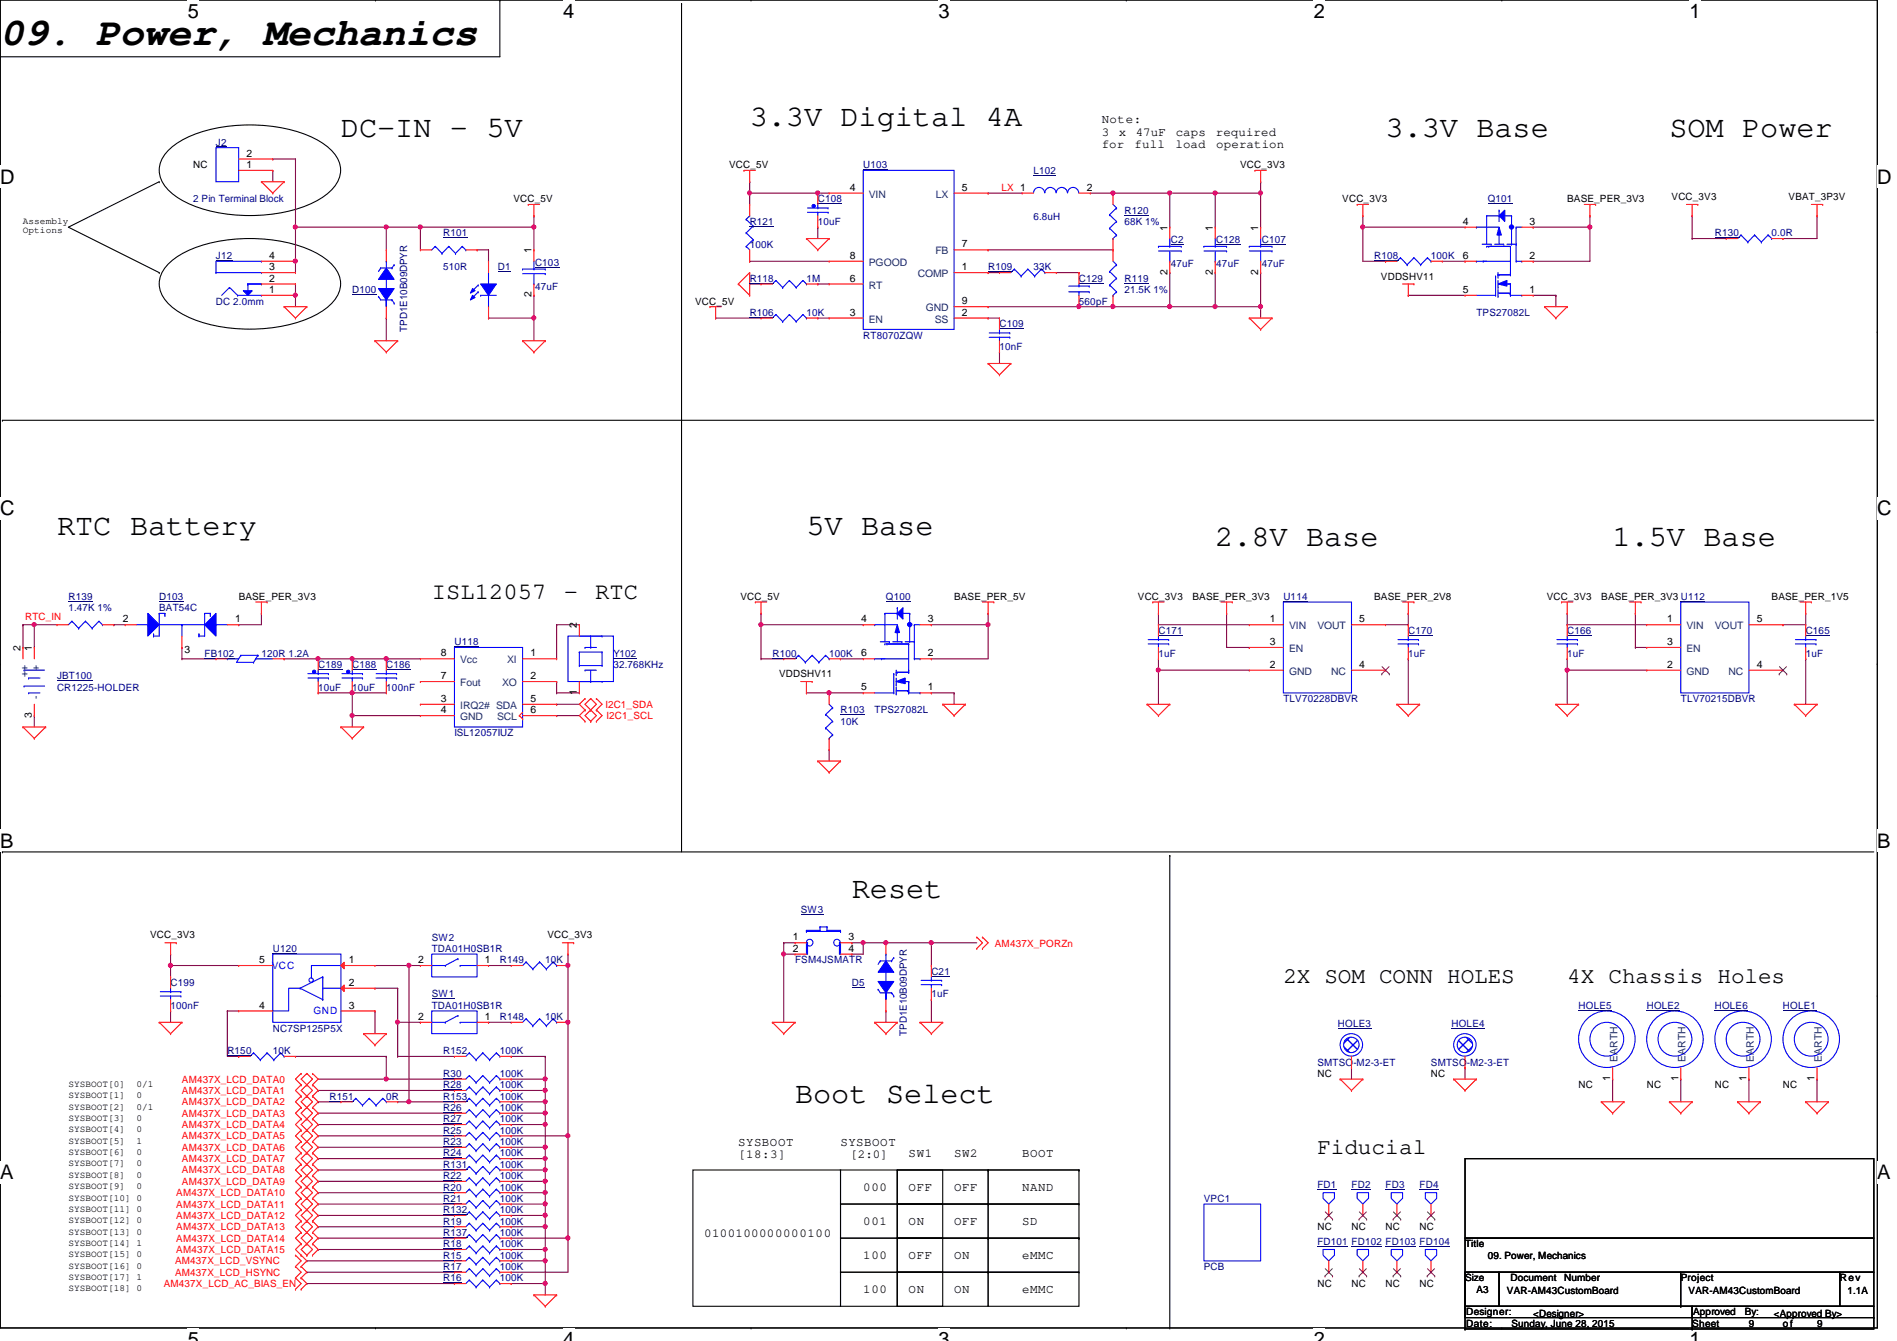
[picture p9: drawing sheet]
<svg xmlns="http://www.w3.org/2000/svg" width="297mm" height="210mm" viewBox="0 0 297 210" stroke-linecap="round" stroke-linejoin="round" font-family="sans-serif">
<defs><g id="words">
<text font-size="6.2" x="0" y="7">09. Power, Mechanics</text>
<g font-size="4.7">
<text x="53.4" y="21.5">DC-IN - 5V</text>
<text x="117.4" y="19.7">3.3V Digital 4A</text>
<text x="217" y="21.5">3.3V Base</text>
<text x="261.4" y="21.5">SOM Power</text>
<text x="8.9" y="83.7">RTC Battery</text>
<text x="126.3" y="83.7">5V Base</text>
<text x="190.3" y="85.5">2.8V Base</text>
<text x="252.5" y="85.5">1.5V Base</text>
<text x="133.4" y="140.6">Reset</text>
<text x="124.5" y="172.6">Boot Select</text>
</g>
<g font-size="3.7">
<text x="67.6" y="93.7">ISL12057</text>
<text x="88.3" y="93.7">-</text>
<text x="93.2" y="93.7">RTC</text>
</g>
<g font-size="3.6">
<text x="201" y="153.9">2X SOM CONN HOLES</text>
<text x="245.4" y="153.9">4X Chassis Holes</text>
<text x="206.3" y="180.6">Fiducial</text>
</g>
<g font-size="3.1">
<text x="29.4" y="2.8">5</text>
<text x="88.2" y="2.8">4</text>
<text x="147" y="2.8">3</text>
<text x="205.7" y="2.8">2</text>
<text x="264.5" y="2.8">1</text>
<text x="0" y="28.7">D</text>
<text x="294" y="28.7">D</text>
<text x="0" y="80.7">C</text>
<text x="294" y="80.7">C</text>
<text x="0" y="132.7">B</text>
<text x="294" y="132.7">B</text>
<text x="0" y="184.6">A</text>
<text x="294" y="184.6">A</text>
<text x="29.4" y="210.7">5</text>
<text x="88.2" y="210.7">4</text>
<text x="147" y="210.7">3</text>
<text x="205.7" y="210.7">2</text>
<text x="264.5" y="210.7">1</text>
</g>
<g font-size="1.9">
<text x="172.5" y="19.3">Note:</text>
<text x="172.5" y="21.3">3</text>
<text x="172.5" y="23.2">for</text>
<text x="175.2" y="21.3">x</text>
<text x="177.7" y="23.2">full</text>
<text x="177.8" y="21.3">47uF</text>
<text x="184.1" y="23.2">load</text>
<text x="184.1" y="21.3">caps</text>
<text x="190.4" y="21.3">required</text>
<text x="190.5" y="23.2">operation</text>
<text x="115.6" y="179.3">SYSBOOT</text>
<text x="131.6" y="179.3">SYSBOOT</text>
<text x="115.6" y="181.3">[18:3]</text>
<text x="133.1" y="181.3">[2:0]</text>
<text x="142.3" y="181.1">SW1</text>
<text x="149.4" y="181.1">SW2</text>
<text x="160.1" y="181.1">BOOT</text>
<text x="135.2" y="186.4">000</text>
<text x="135.2" y="191.8">001</text>
<text x="142.3" y="186.4">OFF</text>
<text x="142.3" y="191.8">ON</text>
<text x="149.4" y="186.4">OFF</text>
<text x="149.4" y="191.8">OFF</text>
<text x="160.1" y="186.4">NAND</text>
<text x="160.1" y="191.8">SD</text>
<text x="110.3" y="193.5">0100100000000100</text>
<text x="135.2" y="197.1">100</text>
<text x="142.3" y="197.1">OFF</text>
<text x="149.4" y="197.1">ON</text>
<text x="160.1" y="197.1">eMMC</text>
<text x="135.2" y="202.4">100</text>
<text x="142.3" y="202.4">ON</text>
<text x="149.4" y="202.4">ON</text>
<text x="160.1" y="202.4">eMMC</text>
</g>
<g font-size="1.6" fill="#000080">
<text x="33.8" y="22.8">J2</text>
<text x="135.2" y="26.3">U103</text>
<text x="161.8" y="27.2">L102</text>
<text x="30.3" y="31.7">2 Pin Terminal Block</text>
<text x="117.4" y="35.2">R121</text>
<text x="128.1" y="31.7">C108</text>
<text x="128.1" y="35.2">10uF</text>
<text x="161.8" y="34.5">6.8uH</text>
<text x="176.1" y="33.4">R120</text>
<text x="176.1" y="35.2">68K 1%</text>
<text x="233" y="31.7">Q101</text>
<text x="33.8" y="40.6">J12</text>
<text x="69.4" y="37">R101</text>
<text x="83.8" y="41.6">C103</text>
<text x="117.4" y="38.8">100K</text>
<text x="183.3" y="38.1">C2</text>
<text x="183.3" y="41.8">47uF</text>
<text x="190.5" y="38.1">C128</text>
<text x="190.5" y="41.8">47uF</text>
<text x="197.6" y="38.1">C107</text>
<text x="197.6" y="41.8">47uF</text>
<text x="215.2" y="40.6">R108</text>
<text x="224.1" y="40.6">100K</text>
<text x="268.5" y="37">R130</text>
<text x="277.4" y="37">0.0R</text>
<text x="33.8" y="47.7">DC 2.0mm</text>
<text x="55.2" y="45.9">D100</text>
<text x="69.4" y="42.3">510R</text>
<text x="77.9" y="42.3">D1</text>
<text x="83.8" y="45.3">47uF</text>
<text x="117.4" y="44.1">R118</text>
<text x="126.3" y="44.1">1M</text>
<text x="154.7" y="42.3">R109</text>
<text x="161.8" y="42.3">33K</text>
<text x="168.9" y="44.1">C129</text>
<text x="168.9" y="47.7">560pF</text>
<text x="176.1" y="44.1">R119</text>
<text x="176.1" y="45.9">21.5K 1%</text>
<text x="63.8" y="51.9" transform="rotate(-90 63.8 51.9)">TPD1E10B09DPYR</text>
<text x="117.4" y="49.4">R106</text>
<text x="126.3" y="49.4">10K</text>
<text x="135.2" y="53">RT8070ZQW</text>
<text x="156.5" y="51.2">C109</text>
<text x="231.2" y="49.4">TPS27082L</text>
<text x="156.5" y="54.8">10nF</text>
<text x="10.7" y="93.9">R139</text>
<text x="10.7" y="95.7">1.47K 1%</text>
<text x="24.9" y="93.9">D103</text>
<text x="24.9" y="95.7">BAT54C</text>
<text x="138.7" y="93.9">Q100</text>
<text x="201" y="93.9">U114</text>
<text x="71.2" y="101">U118</text>
<text x="181.4" y="99.2">C171</text>
<text x="220.5" y="99.2">C170</text>
<text x="245.4" y="99.2">C166</text>
<text x="282.7" y="99.2">C165</text>
<text x="8.9" y="106.3">JBT100</text>
<text x="32" y="102.8">FB102</text>
<text x="40.9" y="102.8">120R 1.2A</text>
<text x="49.8" y="104.6">C189</text>
<text x="55.2" y="104.6">C188</text>
<text x="60.5" y="104.6">C186</text>
<text x="96.1" y="102.8">Y102</text>
<text x="96.1" y="104.6">32.768KHz</text>
<text x="120.9" y="102.8">R100</text>
<text x="129.8" y="102.8">100K</text>
<text x="181.4" y="102.8">1uF</text>
<text x="220.5" y="102.8">1uF</text>
<text x="245.4" y="102.8">1uF</text>
<text x="282.7" y="102.8">1uF</text>
<text x="8.9" y="108.1">CR1225-HOLDER</text>
<text x="49.8" y="108.1">10uF</text>
<text x="55.2" y="108.1">10uF</text>
<text x="60.5" y="108.1">100nF</text>
<text x="131.6" y="111.7">R103</text>
<text x="131.6" y="113.5">10K</text>
<text x="136.9" y="111.7">TPS27082L</text>
<text x="201" y="109.9">TLV70228DBVR</text>
<text x="263.2" y="109.9">TLV70215DBVR</text>
<text x="71.2" y="115.2">ISL12057IUZ</text>
<text x="125.4" y="143">SW3</text>
<text x="42.7" y="149">U120</text>
<text x="67.6" y="147.2">SW2</text>
<text x="67.6" y="149">TDA01H0SB1R</text>
<text x="26.7" y="154.3">C199</text>
<text x="78.3" y="150.8">R149</text>
<text x="85.4" y="150.8">10K</text>
<text x="124.5" y="150.8">FSM4JSMATR</text>
<text x="133.4" y="154.3">D5</text>
<text x="145.8" y="152.6">C21</text>
<text x="26.7" y="157.9">100nF</text>
<text x="42.7" y="161.5">NC7SP125P5X</text>
<text x="67.6" y="156.1">SW1</text>
<text x="67.6" y="157.9">TDA01H0SB1R</text>
<text x="78.3" y="159.7">R148</text>
<text x="85.4" y="159.7">10K</text>
<text x="145.8" y="156.1">1uF</text>
<text x="209.5" y="160.7">HOLE3</text>
<text x="227.3" y="160.7">HOLE4</text>
<text x="247.2" y="157.9">HOLE5</text>
<text x="257.8" y="157.9">HOLE2</text>
<text x="268.5" y="157.9">HOLE6</text>
<text x="279.2" y="157.9">HOLE1</text>
<text x="35.6" y="165">R150</text>
<text x="42.7" y="165">10K</text>
<text x="69.4" y="165">R152</text>
<text x="78.3" y="165">100K</text>
<text x="142" y="162.1" transform="rotate(-90 142 162.1)">TPD1E10B09DPYR</text>
<text x="206.3" y="166.8">SMTSO-M2-3-ET</text>
<text x="224.1" y="166.8">SMTSO-M2-3-ET</text>
<text x="51.6" y="172.1">R151</text>
<text x="60.5" y="172.1">0R</text>
<text x="69.4" y="172.1">R153</text>
<text x="69.4" y="173.9">R26</text>
<text x="69.4" y="170.3">R28</text>
<text x="69.4" y="168.6">R30</text>
<text x="78.3" y="172.1">100K</text>
<text x="78.3" y="173.9">100K</text>
<text x="78.3" y="170.3">100K</text>
<text x="78.3" y="168.6">100K</text>
<text x="69.4" y="175.7">R27</text>
<text x="69.4" y="179.2">R23</text>
<text x="69.4" y="177.5">R25</text>
<text x="78.3" y="175.7">100K</text>
<text x="78.3" y="179.2">100K</text>
<text x="78.3" y="177.5">100K</text>
<text x="69.4" y="182.8">R131</text>
<text x="69.4" y="184.6">R22</text>
<text x="69.4" y="181">R24</text>
<text x="78.3" y="182.8">100K</text>
<text x="78.3" y="184.6">100K</text>
<text x="78.3" y="181">100K</text>
<text x="69.4" y="189.9">R132</text>
<text x="69.4" y="186.4">R20</text>
<text x="69.4" y="191.7">R19</text>
<text x="69.4" y="188.1">R21</text>
<text x="78.3" y="189.9">100K</text>
<text x="78.3" y="186.4">100K</text>
<text x="78.3" y="191.7">100K</text>
<text x="78.3" y="188.1">100K</text>
<text x="188.5" y="188.1">VPC1</text>
<text x="206.3" y="186">FD1</text>
<text x="211.6" y="186">FD2</text>
<text x="217" y="186">FD3</text>
<text x="222.3" y="186">FD4</text>
<text x="69.4" y="197">R15</text>
<text x="69.4" y="193.5">R137</text>
<text x="69.4" y="195.2">R18</text>
<text x="78.3" y="197">100K</text>
<text x="78.3" y="193.5">100K</text>
<text x="78.3" y="195.2">100K</text>
<text x="206.3" y="194.9">FD101 FD102 FD103 FD104</text>
<text x="69.4" y="200.6">R16</text>
<text x="69.4" y="198.8">R17</text>
<text x="78.3" y="200.6">100K</text>
<text x="78.3" y="198.8">100K</text>
<text x="188.5" y="198.8">PCB</text>
</g>
<g font-size="1.6">
<text x="30.3" y="26.3">NC</text>
<text x="38.6" y="26.3">1</text>
<text x="38.6" y="24.5">2</text>
<text x="114.2" y="26.3">VCC_5V</text>
<text x="133.1" y="29.8">4</text>
<text x="150.6" y="29.8">5</text>
<text x="170.2" y="29.8">2</text>
<text x="194.2" y="26.3">VCC_3V3</text>
<text x="80.4" y="31.7">VCC_5V</text>
<text x="210.2" y="31.7">VCC_3V3</text>
<text x="229.1" y="35.2">4</text>
<text x="239.5" y="35.2">3</text>
<text x="245.4" y="31.7">BASE_PER_3V3</text>
<text x="261.7" y="31.3">VCC_3V3</text>
<text x="280.1" y="31.3">VBAT_3P3V</text>
<text x="42.2" y="40.5">4</text>
<text x="83.2" y="39.7" transform="rotate(-90 83.2 39.7)">1</text>
<text x="133.1" y="40.5">8</text>
<text x="150.6" y="38.7">7</text>
<text x="182.8" y="36.1" transform="rotate(-90 182.8 36.1)">1</text>
<text x="189.9" y="36.1" transform="rotate(-90 189.9 36.1)">1</text>
<text x="197" y="36.1" transform="rotate(-90 197 36.1)">1</text>
<text x="229.1" y="40.5">6</text>
<text x="239.5" y="40.5">2</text>
<text x="42.2" y="45.8">1</text>
<text x="42.2" y="44.1">2</text>
<text x="42.2" y="42.3">3</text>
<text x="83.2" y="46.6" transform="rotate(-90 83.2 46.6)">2</text>
<text x="108.8" y="47.7">VCC_5V</text>
<text x="133.1" y="44.1">6</text>
<text x="150.6" y="42.3">1</text>
<text x="150.6" y="47.6">9</text>
<text x="182.8" y="43" transform="rotate(-90 182.8 43)">2</text>
<text x="189.9" y="43" transform="rotate(-90 189.9 43)">2</text>
<text x="197" y="43" transform="rotate(-90 197 43)">2</text>
<text x="216.2" y="43.8">VDDSHV11</text>
<text x="229.1" y="45.8">5</text>
<text x="239.5" y="45.8">1</text>
<text x="133.1" y="49.4">3</text>
<text x="150.6" y="49.4">2</text>
<text x="37.4" y="93.9">BASE_PER_3V3</text>
<text x="115.9" y="93.9">VCC_5V</text>
<text x="149.4" y="93.9">BASE_PER_5V</text>
<text x="178.2" y="93.9">VCC_3V3</text>
<text x="186.7" y="93.9">BASE_PER_3V3</text>
<text x="215.2" y="93.9">BASE_PER_2V8</text>
<text x="242.2" y="93.9">VCC_3V3</text>
<text x="250.7" y="93.9">BASE_PER_3V3 U112</text>
<text x="277.4" y="93.9">BASE_PER_1V5</text>
<text x="3.2" y="101.9" transform="rotate(-90 3.2 101.9)">2</text>
<text x="5" y="101.9" transform="rotate(-90 5 101.9)">1</text>
<text x="19.3" y="97.4">2</text>
<text x="36.8" y="97.4">1</text>
<text x="90.3" y="98.3" transform="rotate(-90 90.3 98.3)">2</text>
<text x="134.8" y="97.4">4</text>
<text x="145.3" y="97.4">3</text>
<text x="198.8" y="97.4">1</text>
<text x="198.8" y="101">3</text>
<text x="212.8" y="97.4">5</text>
<text x="261.1" y="97.4">1</text>
<text x="261.1" y="101">3</text>
<text x="275.1" y="97.4">5</text>
<text x="28.9" y="102.2">3</text>
<text x="69" y="102.7">8</text>
<text x="69" y="106.3">7</text>
<text x="83.1" y="102.7">1</text>
<text x="83.1" y="106.3">2</text>
<text x="122" y="106">VDDSHV11</text>
<text x="134.8" y="102.7">6</text>
<text x="145.3" y="102.7">2</text>
<text x="198.8" y="104.5">2</text>
<text x="212.8" y="104.5">4</text>
<text x="261.1" y="104.5">2</text>
<text x="275.1" y="104.5">4</text>
<text x="5" y="112.4" transform="rotate(-90 5 112.4)">3</text>
<text x="69" y="111.6">4</text>
<text x="69" y="109.9">3</text>
<text x="83.1" y="109.9">5</text>
<text x="83.1" y="111.6">6</text>
<text x="90.3" y="108.8" transform="rotate(-90 90.3 108.8)">1</text>
<text x="134.8" y="108.1">5</text>
<text x="145.3" y="108.1">1</text>
<text x="23.5" y="146.9">VCC_3V3</text>
<text x="85.7" y="146.9">VCC_3V3</text>
<text x="124.2" y="147.2">1</text>
<text x="124.2" y="149">2</text>
<text x="132.8" y="147.2">3</text>
<text x="132.8" y="149">4</text>
<text x="40.6" y="150.7">5</text>
<text x="54.6" y="150.7">1</text>
<text x="54.6" y="154.3">2</text>
<text x="65.5" y="150.7">2</text>
<text x="75.9" y="150.7">1</text>
<text x="40.6" y="157.9">4</text>
<text x="54.6" y="157.9">3</text>
<text x="65.5" y="159.6">2</text>
<text x="75.9" y="159.6">1</text>
<text x="206.3" y="168.6">NC</text>
<text x="224.1" y="168.6">NC</text>
<text x="247.2" y="170.3">NC</text>
<text x="252.1" y="169.2" transform="rotate(-90 252.1 169.2)">1</text>
<text x="257.8" y="170.3">NC</text>
<text x="262.8" y="169.2" transform="rotate(-90 262.8 169.2)">1</text>
<text x="268.5" y="170.3">NC</text>
<text x="273.5" y="169.2" transform="rotate(-90 273.5 169.2)">1</text>
<text x="279.2" y="170.3">NC</text>
<text x="284.1" y="169.2" transform="rotate(-90 284.1 169.2)">1</text>
<text x="206.3" y="192.6">NC</text>
<text x="211.6" y="192.6">NC</text>
<text x="217" y="192.6">NC</text>
<text x="222.3" y="192.6">NC</text>
<text x="229.4" y="195.2">Title</text>
<text x="233" y="197">09. Power, Mechanics</text>
<text x="206.3" y="201.5">NC</text>
<text x="211.6" y="201.5">NC</text>
<text x="217" y="201.5">NC</text>
<text x="222.3" y="201.5">NC</text>
<text x="229.4" y="200.6">Size</text>
<text x="231.2" y="202.4">A3</text>
<text x="236" y="202.5">VAR-AM43CustomBoard</text>
<text x="236.5" y="200.6">Document</text>
<text x="244.9" y="200.6">Number</text>
<text x="263.2" y="200.6">Project</text>
<text x="264.4" y="202.5">VAR-AM43CustomBoard</text>
<text x="288.1" y="200.6">Rev</text>
<text x="289.3" y="202.5">1.1A</text>
<text x="229.6" y="207.7">Date:</text>
<text x="229.6" y="205.9">Designer:</text>
<text x="236.7" y="207.7">Sunday, June 28, 2015</text>
<text x="240.1" y="206.1">&lt;Designer&gt;</text>
<text x="265" y="207.7">Sheet</text>
<text x="265.1" y="205.9">Approved</text>
<text x="273.2" y="205.9">By:</text>
<text x="273.9" y="207.7">9</text>
<text x="277.7" y="206.1">&lt;Approved By&gt;</text>
<text x="279.2" y="207.7">o f</text>
<text x="284.5" y="207.7">9</text>
</g>
<g font-size="1.6" fill="#f00">
<text x="156.8" y="29.9">LX 1</text>
<text x="3.9" y="97">RTC_IN</text>
<text x="94.8" y="110.8">I2C1_SDA</text>
<text x="95" y="112.6">I2C1_SCL</text>
<text x="155.8" y="148.3">AM437X_PORZn</text>
<text x="28.5" y="169.5">AM437X_LCD_DATA0</text>
<text x="28.5" y="173">AM437X_LCD_DATA2</text>
<text x="28.5" y="171.2">AM437X_LCD_DATA1</text>
<text x="28.5" y="178.4">AM437X_LCD_DATA5</text>
<text x="28.5" y="176.6">AM437X_LCD_DATA4</text>
<text x="28.5" y="174.8">AM437X_LCD_DATA3</text>
<text x="28.5" y="183.7">AM437X_LCD_DATA8</text>
<text x="28.5" y="181.9">AM437X_LCD_DATA7</text>
<text x="28.5" y="180.1">AM437X_LCD_DATA6</text>
<text x="28.5" y="185.5">AM437X_LCD_DATA9</text>
<text x="27.6" y="190.8">AM437X_LCD_DATA12</text>
<text x="27.6" y="189">AM437X_LCD_DATA11</text>
<text x="27.6" y="187.2">AM437X_LCD_DATA10</text>
<text x="27.4" y="197.9">AM437X_LCD_VSYNC</text>
<text x="27.6" y="196.1">AM437X_LCD_DATA15</text>
<text x="27.6" y="194.4">AM437X_LCD_DATA14</text>
<text x="27.6" y="192.6">AM437X_LCD_DATA13</text>
<text x="25.7" y="201.5">AM437X_LCD_AC_BIAS_EN</text>
<text x="27.4" y="199.7">AM437X_LCD_HSYNC</text>
</g>
<g font-size="1.6" fill="#004080">
<text x="136.1" y="30.9">VIN</text>
<text x="146.6" y="30.9">LX</text>
<text x="136.1" y="41.6">PGOOD</text>
<text x="146.5" y="39.8">FB</text>
<text x="136.1" y="45.2">RT</text>
<text x="143.7" y="43.4">COMP</text>
<text x="136.1" y="50.5">EN</text>
<text x="144.9" y="48.7">GND</text>
<text x="146.4" y="50.5">SS</text>
<text x="201.8" y="98.5">VIN</text>
<text x="206.3" y="98.5">VOUT</text>
<text x="264.1" y="98.5">VIN</text>
<text x="268.5" y="98.5">VOUT</text>
<text x="4.4" y="106" transform="rotate(-90 4.4 106)">++</text>
<text x="6.1" y="105" transform="rotate(-90 6.1 105)">+</text>
<text x="72" y="103.8">Vcc</text>
<text x="72" y="107.4">Fout</text>
<text x="78.6" y="107.4">XO</text>
<text x="79.4" y="103.8">XI</text>
<text x="201.8" y="102.1">EN</text>
<text x="201.8" y="105.6">GND</text>
<text x="208.4" y="105.6">NC</text>
<text x="264.1" y="102.1">EN</text>
<text x="264.1" y="105.6">GND</text>
<text x="270.7" y="105.6">NC</text>
<text x="6.1" y="109.3" transform="rotate(-90 6.1 109.3)">-</text>
<text x="72" y="112.7">GND</text>
<text x="72" y="111">IRQ2# SDA</text>
<text x="77.8" y="112.7">SCL</text>
<text x="253.3" y="166.2" transform="rotate(-90 253.3 166.2)">EARTH</text>
<text x="263.9" y="166.2" transform="rotate(-90 263.9 166.2)">EARTH</text>
<text x="274.6" y="166.2" transform="rotate(-90 274.6 166.2)">EARTH</text>
<text x="285.3" y="166.2" transform="rotate(-90 285.3 166.2)">EARTH</text>
</g>
<g font-size="1.6" fill="#00f">
<text x="42.5" y="151.7">VCC</text>
<text x="49.1" y="158.8">GND</text>
</g>
<g font-size="1.5">
<text x="3.6" y="35">Assembly</text>
<text x="3.6" y="36.5">Options</text>
<text x="10.7" y="171.9">SYSBOOT[1]</text>
<text x="10.7" y="173.7">SYSBOOT[2]</text>
<text x="10.7" y="170.1">SYSBOOT[0]</text>
<text x="21.4" y="170.1">0/1</text>
<text x="21.4" y="171.9">0</text>
<text x="21.4" y="173.7">0/1</text>
<text x="10.7" y="179">SYSBOOT[5]</text>
<text x="10.7" y="175.5">SYSBOOT[3]</text>
<text x="10.7" y="177.2">SYSBOOT[4]</text>
<text x="21.4" y="175.5">0</text>
<text x="21.4" y="177.2">0</text>
<text x="21.4" y="179">1</text>
<text x="10.7" y="180.8">SYSBOOT[6]</text>
<text x="10.7" y="182.6">SYSBOOT[7]</text>
<text x="10.7" y="184.4">SYSBOOT[8]</text>
<text x="21.4" y="180.8">0</text>
<text x="21.4" y="182.6">0</text>
<text x="21.4" y="184.4">0</text>
<text x="10.7" y="186.1">SYSBOOT[9]</text>
<text x="10.7" y="187.9">SYSBOOT[10] 0</text>
<text x="10.7" y="189.7">SYSBOOT[11] 0</text>
<text x="10.7" y="191.5">SYSBOOT[12] 0</text>
<text x="21.4" y="186.1">0</text>
<text x="10.7" y="193.3">SYSBOOT[13] 0</text>
<text x="10.7" y="195">SYSBOOT[14] 1</text>
<text x="10.7" y="196.8">SYSBOOT[15] 0</text>
<text x="10.7" y="198.6">SYSBOOT[16] 0</text>
<text x="10.7" y="200.4">SYSBOOT[17] 1</text>
<text x="10.7" y="202.1">SYSBOOT[18] 0</text>
</g>
</g></defs>
<path d="M0 0h294v207.9h-294z" fill="none" stroke="#000" stroke-width=".17"/>
<g fill="#fff">
<path d="M29.4 0h1.8v3.5h-1.8z"/>
<path d="M29.4 207.9h1.8v2h-1.8z"/>
</g>
<path d="M58.8 0h.1M58.8 207.9h.1" fill="none" stroke="#000" stroke-width=".17"/>
<g fill="#fff">
<path d="M88.2 0h1.7v3.5h-1.7z"/>
<path d="M88.2 207.9h1.7v2h-1.7z"/>
</g>
<path d="M117.6 0h.1M117.6 207.9h.1" fill="none" stroke="#000" stroke-width=".17"/>
<g fill="#fff">
<path d="M147 0h1.7v3.5h-1.7z"/>
<path d="M147 207.9h1.7v2h-1.7z"/>
</g>
<path d="M176.4 0h.1M176.4 207.9h.1" fill="none" stroke="#000" stroke-width=".17"/>
<g fill="#fff">
<path d="M205.7 0h1.8v3.5h-1.8z"/>
<path d="M205.7 207.9h1.8v2h-1.8z"/>
</g>
<path d="M235.2 0h.1M235.2 207.9h.1" fill="none" stroke="#000" stroke-width=".17"/>
<g fill="#fff">
<path d="M264.5 0h1.8v3.5h-1.8z"/>
<path d="M264.5 207.9h1.8v2h-1.8z"/>
<path d="M0 26h2.3v3.4h-2.3z"/>
<path d="M294 26h2.2v3.4h-2.2z"/>
<path d="M0 77.9h2.3v3.5h-2.3z"/>
<path d="M294 77.9h2.2v3.5h-2.2z"/>
</g>
<path d="M0 51.9h.1M294 51.9h.1" fill="none" stroke="#000" stroke-width=".17"/>
<g fill="#fff">
<path d="M0 129.9h2.1v3.4h-2.1z"/>
<path d="M294 129.9h2v3.4h-2z"/>
</g>
<path d="M0 103.9h.1M294 103.9h.1" fill="none" stroke="#000" stroke-width=".17"/>
<path d="M0 103.9h.1M294 103.9h.1" fill="none" stroke="#000" stroke-width=".16"/>
<g fill="#fff">
<path d="M0 181.8h2.1v3.5h-2.1z"/>
<path d="M294 181.8h2v3.5h-2z"/>
</g>
<g fill="none" stroke="#000" stroke-width=".17">
<path d="M0 8.9h.1M78.3 0h.1M78.3 0v8.9h-78.3M106.7 .6h.1M106.7 .6v132.7M24.9 28.4h.1M24.9 28.4l-14.2 7.2 14.2 7.1M26.4 23.5a16.3 16.3 0 0 1 9.5-3.8 23.6 23.6 0 0 1 14.3 2.5 5.5 5.5 0 0 1 3.1 4.4 5.6 5.6 0 0 1-3.1 4.5 23.9 23.9 0 0 1-15.9 2.2 15.5 15.5 0 0 1-7.9-3.5 4.1 4.1 0 0 1 0-6.3zM24.9 42.7h.1M26.4 41.3a16.3 16.3 0 0 1 9.5-3.8 23.6 23.6 0 0 1 14.3 2.5 5.5 5.5 0 0 1 3.1 4.4 5.6 5.6 0 0 1-3.1 4.5 23.9 23.9 0 0 1-15.9 2.2 15.5 15.5 0 0 1-7.9-3.6 4.1 4.1 0 0 1 0-6.2zM.4 65.8h.1M.4 65.8h293"/>
<path d="M.4 133.3h.1M.4 133.3h293M183.2 133.9h.1M183.2 133.9v74.1M0 155.9h.1M294 155.9h.1M108.5 183.1h23.1v21.4h-23.1zM131.6 188.5h8.9v5.3h-8.9zM131.6 183.1h8.9v5.4h-8.9zM131.6 193.8h8.9v5.3h-8.9zM131.6 199.1h8.9v5.4h-8.9zM140.5 183.1h14.2v5.4h-14.2z"/>
<path d="M140.5 188.5h7.1v5.3h-7.1zM140.5 183.1h7.1v5.4h-7.1zM140.5 188.5h14.2v5.3h-14.2zM140.5 193.8h14.2v5.3h-14.2zM140.5 199.1h7.1v5.4h-7.1zM140.5 193.8h7.1v5.3h-7.1zM140.5 199.1h14.2v5.4h-14.2zM140.5 183.1h28.4M140.5 188.5h28.4M140.5 193.8h28.4M140.5 199.1h28.4M154.7 183.1h14.2v5.4h-14.2z"/>
<path d="M154.7 188.5h14.2v5.3h-14.2zM154.7 193.8h14.2v5.3h-14.2zM154.7 199.1h14.2v5.4h-14.2zM154.7 183.1h.1M154.7 188.5h.1M154.7 193.8h.1M154.7 199.1h.1M168.9 183.1h.1M168.9 188.5h.1M168.9 193.8h.1M168.9 199.1h.1"/>
</g>
<path d="M65.8 35.6h.1M65.8 35.6v3.5M65.8 35.6h17.8M76.5 39.1h.1M76.5 39.1v1.8" fill="none" stroke="#800040" stroke-width=".17"/>
<circle cx="83.6" cy="35.5" r=".32" fill="#f0f"/>
<circle cx="83.6" cy="35.5" r=".32" fill="none" stroke="#f0f" stroke-width=".17"/>
<circle cx="65.8" cy="35.5" r=".32" fill="#f0f"/>
<circle cx="65.8" cy="35.5" r=".32" fill="none" stroke="#f0f" stroke-width=".17"/>
<path d="M74.7 39.1h.1M74.7 39.1h1.8M46.3 46.2h.1M46.3 46.2v1.8" fill="none" stroke="#800040" stroke-width=".17"/>
<circle cx="46.2" cy="46.2" r=".32" fill="#f0f"/>
<circle cx="46.2" cy="46.2" r=".32" fill="none" stroke="#f0f" stroke-width=".17"/>
<g fill="none" stroke="#800040" stroke-width=".17">
<path d="M46.3 35.6h.1M46.3 35.6v5.3M46.3 35.6h14.2M83.6 33.8h.1M83.6 35.6h.1M83.6 33.8v5.3M46.3 44.4h.1M46.3 44.4v1.8M83.6 46.2h.1M83.6 46.2v3.6M3.6 97.8h.1M3.6 97.8v3.5"/>
<path d="M3.6 97.8h1.8M5.4 112h.1M5.4 112v1.8"/>
</g>
<circle cx="46.2" cy="40.9" r=".32" fill="#f0f"/>
<circle cx="46.2" cy="40.9" r=".32" fill="none" stroke="#f0f" stroke-width=".17"/>
<path d="M117.4 30.2h.1M117.4 30.2h10.7" fill="none" stroke="#800040" stroke-width=".17"/>
<circle cx="117.4" cy="30.2" r=".32" fill="#f0f"/>
<circle cx="117.4" cy="30.2" r=".32" fill="none" stroke="#f0f" stroke-width=".17"/>
<path d="M128.1 30.2h.1M128.1 30.2h1.7M117.4 40.9h.1M117.4 40.9h12.4" fill="none" stroke="#800040" stroke-width=".17"/>
<circle cx="128" cy="30.2" r=".32" fill="#f0f"/>
<circle cx="128" cy="30.2" r=".32" fill="none" stroke="#f0f" stroke-width=".17"/>
<path d="M154.7 42.7h.1M154.7 48h.1M154.7 42.7h1.8M154.7 48h14.2M197.4 48h.1M197.4 48v1.8" fill="none" stroke="#800040" stroke-width=".17"/>
<circle cx="168.9" cy="48" r=".32" fill="#f0f"/>
<circle cx="168.9" cy="48" r=".32" fill="none" stroke="#f0f" stroke-width=".17"/>
<path d="M154.7 30.2h.1M154.7 39.1h.1M154.7 30.2h5.4M154.7 39.1h19.6M174.3 30.2h.1M174.3 30.2h8.9M174.3 48h.1M183.2 42.7h.1M183.2 42.7v5.3h-8.9" fill="none" stroke="#800040" stroke-width=".17"/>
<circle cx="174.3" cy="30.2" r=".32" fill="#f0f"/>
<circle cx="174.3" cy="30.2" r=".32" fill="none" stroke="#f0f" stroke-width=".17"/>
<g fill="none" stroke="#800040" stroke-width=".17">
<path d="M117.4 28.4h.1M117.4 30.2h.1M117.4 28.4v3.6M128.1 35.6h.1M128.1 35.6v1.7M112.1 49.8h.1M112.1 49.8h7.1M117.4 44.4h.1M117.4 44.4h1.8M128.1 44.4h.1M128.1 49.8h.1M128.1 49.8h1.7"/>
<path d="M128.1 44.4h1.7M154.7 49.8h.1M154.7 49.8h1.8M156.5 55.1h.1M156.5 55.1v1.8M165.4 42.7h3.5M168.9 42.7h.1M133.4 147.6h.1M133.4 147.6h1.8"/>
</g>
<circle cx="135.1" cy="147.5" r=".32" fill="#f0f"/>
<circle cx="135.1" cy="147.5" r=".32" fill="none" stroke="#f0f" stroke-width=".17"/>
<path d="M122.7 147.6h.1M122.7 147.6v1.8M145.8 147.6h.1M145.8 147.6v3.5M145.8 147.6h7.1" fill="none" stroke="#800040" stroke-width=".17"/>
<circle cx="145.8" cy="147.5" r=".32" fill="#f0f"/>
<circle cx="145.8" cy="147.5" r=".32" fill="none" stroke="#f0f" stroke-width=".17"/>
<path d="M49.8 177.8h.1M49.8 177.8h21.4M80 177.8h.1M80 177.8h8.9M49.8 183.1h.1M49.8 184.9h.1M49.8 183.1h21.4M49.8 184.9h21.4M80 184.9h.1M85.4 183.1h.1M85.4 183.1v1.8h-5.4" fill="none" stroke="#800040" stroke-width=".17"/>
<circle cx="85.4" cy="184.9" r=".32" fill="#f0f"/>
<circle cx="85.4" cy="184.9" r=".32" fill="none" stroke="#f0f" stroke-width=".17"/>
<path d="M49.8 181.4h.1M49.8 181.4h21.4M80 183.1h.1M80 181.4h.1M80 181.4h5.4M85.4 181.4h.1M85.4 181.4v1.7h-5.4" fill="none" stroke="#800040" stroke-width=".17"/>
<circle cx="85.4" cy="183.1" r=".32" fill="#f0f"/>
<circle cx="85.4" cy="183.1" r=".32" fill="none" stroke="#f0f" stroke-width=".17"/>
<circle cx="85.4" cy="181.3" r=".32" fill="#f0f"/>
<circle cx="85.4" cy="181.3" r=".32" fill="none" stroke="#f0f" stroke-width=".17"/>
<g fill="none" stroke="#800040" stroke-width=".17">
<path d="M49.8 188.5h.1M49.8 190.2h.1M49.8 192h.1M49.8 195.6h.1M49.8 193.8h.1M49.8 188.5h21.4M49.8 190.2h21.4M49.8 192h21.4M49.8 195.6h21.4M49.8 193.8h21.4M80 190.2h.1M80 192h.1"/>
<path d="M80 195.6h.1M80 193.8h.1M80 190.2h5.4M80 195.6h5.4M80 193.8h8.9M85.4 190.2h.1M85.4 184.9h.1M85.4 190.2v1.8h-5.4M85.4 184.9v1.8"/>
</g>
<circle cx="85.4" cy="186.7" r=".32" fill="#f0f"/>
<circle cx="85.4" cy="186.7" r=".32" fill="none" stroke="#f0f" stroke-width=".17"/>
<path d="M85.4 192h.1M85.4 192v3.6" fill="none" stroke="#800040" stroke-width=".17"/>
<circle cx="85.4" cy="195.6" r=".32" fill="#f0f"/>
<circle cx="85.4" cy="195.6" r=".32" fill="none" stroke="#f0f" stroke-width=".17"/>
<circle cx="85.4" cy="192" r=".32" fill="#f0f"/>
<circle cx="85.4" cy="192" r=".32" fill="none" stroke="#f0f" stroke-width=".17"/>
<path d="M88.9 177.8v16M88.9 193.8h.1" fill="none" stroke="#800040" stroke-width=".17"/>
<circle cx="88.9" cy="177.8" r=".32" fill="#f0f"/>
<circle cx="88.9" cy="177.8" r=".32" fill="none" stroke="#f0f" stroke-width=".17"/>
<circle cx="88.9" cy="193.8" r=".32" fill="#f0f"/>
<circle cx="88.9" cy="193.8" r=".32" fill="none" stroke="#f0f" stroke-width=".17"/>
<g fill="none" stroke="#800040" stroke-width=".17">
<path d="M183.2 30.2h.1M183.2 30.2v5.4M49.8 176h.1M49.8 176h21.4M80 176h.1M80 176h5.4M85.4 176h.1M85.4 176v3.6M48 199.1h.1M48 197.4h.1M48 199.1h23.2M48 197.4h23.2"/>
<path d="M49.8 186.7h.1M49.8 186.7h21.4M80 199.1h.1M80 186.7h.1M80 197.4h.1M80 186.7h5.4v1.8M80 197.4h5.4M85.4 195.6h.1M85.4 188.5h.1M85.4 197.4h.1M85.4 195.6v5.3M88.9 193.8h.1"/>
<path d="M88.9 193.8v5.3h-8.9"/>
</g>
<circle cx="85.4" cy="200.9" r=".32" fill="#f0f"/>
<circle cx="85.4" cy="200.9" r=".32" fill="none" stroke="#f0f" stroke-width=".17"/>
<circle cx="85.4" cy="197.3" r=".32" fill="#f0f"/>
<circle cx="85.4" cy="197.3" r=".32" fill="none" stroke="#f0f" stroke-width=".17"/>
<path d="M49.8 179.6h.1M49.8 179.6h21.4M80 179.6h.1M80 179.6h5.4M85.4 179.6h.1M85.4 179.6v1.8M48 200.9h.1M48 200.9h23.2M80 200.9h.1M80 200.9h5.4M85.4 200.9h.1M85.4 200.9v1.8" fill="none" stroke="#800040" stroke-width=".17"/>
<circle cx="85.4" cy="179.6" r=".32" fill="#f0f"/>
<circle cx="85.4" cy="179.6" r=".32" fill="none" stroke="#f0f" stroke-width=".17"/>
<path d="M190.3 42.7h.1M190.3 48h.1M190.3 42.7v5.3M190.3 48h7.1M252.5 168.9h.1M252.5 168.9v3.6M263.2 168.9h.1M263.2 168.9v3.6M273.9 168.9h.1M273.9 168.9v3.6M284.5 168.9h.1M284.5 168.9v3.6" fill="none" stroke="#800040" stroke-width=".17"/>
<circle cx="197.4" cy="48" r=".32" fill="#f0f"/>
<circle cx="197.4" cy="48" r=".32" fill="none" stroke="#f0f" stroke-width=".17"/>
<path d="M183.2 30.2h.1M183.2 30.2h7.1" fill="none" stroke="#800040" stroke-width=".17"/>
<circle cx="190.3" cy="30.2" r=".32" fill="#f0f"/>
<circle cx="190.3" cy="30.2" r=".32" fill="none" stroke="#f0f" stroke-width=".17"/>
<circle cx="183.1" cy="30.2" r=".32" fill="#f0f"/>
<circle cx="183.1" cy="30.2" r=".32" fill="none" stroke="#f0f" stroke-width=".17"/>
<path d="M190.3 30.2h.1M190.3 30.2h7.1M197.4 42.7h.1M197.4 42.7v5.3" fill="none" stroke="#800040" stroke-width=".17"/>
<circle cx="197.4" cy="30.2" r=".32" fill="#f0f"/>
<circle cx="197.4" cy="30.2" r=".32" fill="none" stroke="#f0f" stroke-width=".17"/>
<path d="M183.2 48h.1M183.2 48h7.1" fill="none" stroke="#800040" stroke-width=".17"/>
<circle cx="190.3" cy="48" r=".32" fill="#f0f"/>
<circle cx="190.3" cy="48" r=".32" fill="none" stroke="#f0f" stroke-width=".17"/>
<circle cx="183.1" cy="48" r=".32" fill="#f0f"/>
<circle cx="183.1" cy="48" r=".32" fill="none" stroke="#f0f" stroke-width=".17"/>
<path d="M145.8 97.8h.1M145.8 97.8h8.9M145.8 108.5h.1M145.8 108.5h3.6M149.4 108.5h.1M149.4 108.5v1.7" fill="none" stroke="#800040" stroke-width=".17"/>
<circle cx="154.7" cy="97.8" r=".32" fill="#f0f"/>
<circle cx="154.7" cy="97.8" r=".32" fill="none" stroke="#f0f" stroke-width=".17"/>
<path d="M119.2 96h.1M119.2 96v1.8M154.7 96h.1M154.7 96v1.8M119.2 103.1h.1M119.2 103.1h3.5M126.3 108.5h.1M126.3 108.5h3.5M131.6 103.1h.1M131.6 103.1h3.6M145.8 103.1h.1M145.8 103.1h8.9" fill="none" stroke="#800040" stroke-width=".17"/>
<circle cx="129.8" cy="108.4" r=".32" fill="#f0f"/>
<circle cx="129.8" cy="108.4" r=".32" fill="none" stroke="#f0f" stroke-width=".17"/>
<path d="M265 33.8h.1M265 37.3h.1M265 33.8v3.5M265 37.3h5.3M279.2 37.3h.1M284.5 33.8h.1M284.5 33.8v3.5h-5.3M80 172.5h.1M80 172.5h5.4M85.4 172.5h.1M85.4 172.5v1.7" fill="none" stroke="#800040" stroke-width=".17"/>
<circle cx="85.4" cy="174.2" r=".32" fill="#f0f"/>
<circle cx="85.4" cy="174.2" r=".32" fill="none" stroke="#f0f" stroke-width=".17"/>
<circle cx="85.4" cy="172.4" r=".32" fill="#f0f"/>
<circle cx="85.4" cy="172.4" r=".32" fill="none" stroke="#f0f" stroke-width=".17"/>
<path d="M49.8 174.2h.1M49.8 174.2h21.4M80 174.2h.1M80 174.2h5.4M85.4 174.2h.1M85.4 174.2v1.8" fill="none" stroke="#800040" stroke-width=".17"/>
<circle cx="85.4" cy="176" r=".32" fill="#f0f"/>
<circle cx="85.4" cy="176" r=".32" fill="none" stroke="#f0f" stroke-width=".17"/>
<g fill="none" stroke="#800040" stroke-width=".17">
<path d="M170.7 30.2h3.6M174.3 30.2h.1M197.4 28.4h.1M197.4 28.4v1.8M76.5 49.8h.1M76.5 49.8h7.1M168.9 48h.1M168.9 48h5.4M88.9 149.4h.1M88.9 149.4v1.7M49.8 170.7h.1M49.8 170.7h21.4"/>
<path d="M49.8 168.9h10.7M60.5 168.9h.1M80 170.7h.1M80 170.7h5.4M85.4 170.7h.1M85.4 170.7v1.8"/>
</g>
<circle cx="174.3" cy="48" r=".32" fill="#f0f"/>
<circle cx="174.3" cy="48" r=".32" fill="none" stroke="#f0f" stroke-width=".17"/>
<path d="M46.3 40.9h.1M46.3 40.9v1.8M5.4 97.8h.1M5.4 97.8v3.5" fill="none" stroke="#800040" stroke-width=".17"/>
<circle cx="5.3" cy="97.8" r=".32" fill="#f0f"/>
<circle cx="5.3" cy="97.8" r=".32" fill="none" stroke="#f0f" stroke-width=".17"/>
<path d="M5.4 97.8h.1M5.4 97.8h3.5M119.2 97.8h.1M119.2 97.8h16" fill="none" stroke="#800040" stroke-width=".17"/>
<circle cx="119.1" cy="97.8" r=".32" fill="#f0f"/>
<circle cx="119.1" cy="97.8" r=".32" fill="none" stroke="#f0f" stroke-width=".17"/>
<path d="M119.2 97.8h.1M119.2 97.8v5.3M85.4 168.9h.1M85.4 168.9v1.8" fill="none" stroke="#800040" stroke-width=".17"/>
<circle cx="85.4" cy="170.7" r=".32" fill="#f0f"/>
<circle cx="85.4" cy="170.7" r=".32" fill="none" stroke="#f0f" stroke-width=".17"/>
<path d="M88.9 151.1v8.9M80 168.9h.1M80 168.9h5.4M88.9 160h.1" fill="none" stroke="#800040" stroke-width=".17"/>
<circle cx="88.9" cy="151.1" r=".32" fill="#f0f"/>
<circle cx="88.9" cy="151.1" r=".32" fill="none" stroke="#f0f" stroke-width=".17"/>
<circle cx="88.9" cy="160" r=".32" fill="#f0f"/>
<circle cx="88.9" cy="160" r=".32" fill="none" stroke="#f0f" stroke-width=".17"/>
<path d="M122.7 149.4h.1M122.7 149.4v10.6M138.7 158.2h.1M138.7 158.2v1.8M145.8 156.5h.1M145.8 156.5v3.5" fill="none" stroke="#800040" stroke-width=".17"/>
<circle cx="122.7" cy="149.3" r=".32" fill="#f0f"/>
<circle cx="122.7" cy="149.3" r=".32" fill="none" stroke="#f0f" stroke-width=".17"/>
<g fill="none" stroke="#800040" stroke-width=".17">
<path d="M190.3 30.2h.1M190.3 30.2v5.4M197.4 30.2h.1M197.4 30.2v5.4M154.7 97.8h.1M154.7 97.8v5.3M122.7 147.6h.1M122.7 149.4h.1M122.7 147.6h1.8M122.7 149.4h1.8M133.4 149.4h.1M133.4 149.4h1.8"/>
<path d="M138.7 147.6h.1M138.7 147.6h7.1"/>
</g>
<circle cx="138.7" cy="147.5" r=".32" fill="#f0f"/>
<circle cx="138.7" cy="147.5" r=".32" fill="none" stroke="#f0f" stroke-width=".17"/>
<path d="M60.5 35.6h.1M60.5 35.6h5.3M60.5 49.8h.1M60.5 49.8v3.5M83.6 49.8h.1M83.6 49.8v3.5M135.2 147.6h.1M135.2 147.6v1.8M135.2 147.6h3.5" fill="none" stroke="#800040" stroke-width=".17"/>
<circle cx="83.6" cy="49.8" r=".32" fill="#f0f"/>
<circle cx="83.6" cy="49.8" r=".32" fill="none" stroke="#f0f" stroke-width=".17"/>
<path d="M60.5 35.6h.1M60.5 35.6v3.5" fill="none" stroke="#800040" stroke-width=".17"/>
<circle cx="60.5" cy="35.5" r=".32" fill="#f0f"/>
<circle cx="60.5" cy="35.5" r=".32" fill="none" stroke="#f0f" stroke-width=".17"/>
<path d="M42.7 26.7h.1M42.7 24.9h.1M42.7 26.7v1.7M42.7 24.9h3.6M46.3 24.9h.1M46.3 24.9v10.7" fill="none" stroke="#800040" stroke-width=".17"/>
<circle cx="46.2" cy="35.5" r=".32" fill="#f0f"/>
<circle cx="46.2" cy="35.5" r=".32" fill="none" stroke="#f0f" stroke-width=".17"/>
<path d="M181.4 103.1h.1M181.4 103.1v1.8" fill="none" stroke="#800040" stroke-width=".17"/>
<circle cx="181.4" cy="104.9" r=".32" fill="#f0f"/>
<circle cx="181.4" cy="104.9" r=".32" fill="none" stroke="#f0f" stroke-width=".17"/>
<g fill="none" stroke="#800040" stroke-width=".17">
<path d="M181.4 97.8h.1M181.4 96h.1M181.4 97.8h14.2M181.4 96v1.8M217 97.8h3.5M220.5 97.8h.1M220.5 96h.1M220.5 96v1.8M181.4 104.9h.1M181.4 104.9h14.2M181.4 104.9v5.3M220.5 103.1h.1"/>
<path d="M220.5 103.1v7.1M245.4 103.1h.1M245.4 103.1v1.8"/>
</g>
<circle cx="245.4" cy="104.9" r=".32" fill="#f0f"/>
<circle cx="245.4" cy="104.9" r=".32" fill="none" stroke="#f0f" stroke-width=".17"/>
<g fill="none" stroke="#800040" stroke-width=".17">
<path d="M37.4 97.8h.1M40.9 96h.1M40.9 96v1.8h-3.5M245.4 97.8h.1M245.4 96h.1M245.4 97.8h12.4M245.4 96v1.8M279.2 97.8h.1M282.7 96h.1M282.7 96v1.8h-3.5M28.5 101.3h.1M28.5 101.3v1.8"/>
<path d="M49.8 108.5h.1M49.8 108.5h5.4M245.4 104.9h.1M245.4 104.9h12.4M245.4 104.9v5.3M256.1 101.3h.1M256.1 101.3h1.7M282.7 103.1h.1M282.7 103.1v7.1M211.6 167.1h.1M211.6 167.1v1.8M229.4 167.1h.1"/>
<path d="M229.4 167.1v1.8"/>
</g>
<circle cx="55.1" cy="108.4" r=".32" fill="#f0f"/>
<circle cx="55.1" cy="108.4" r=".32" fill="none" stroke="#f0f" stroke-width=".17"/>
<path d="M60.5 103.1h.1M60.5 103.1h5.3M87.2 112h.1M87.2 110.2h.1M87.2 112h3.5M87.2 110.2h3.5" fill="none" stroke="#800040" stroke-width=".17"/>
<circle cx="60.5" cy="103.1" r=".32" fill="#f0f"/>
<circle cx="60.5" cy="103.1" r=".32" fill="none" stroke="#f0f" stroke-width=".17"/>
<path d="M28.5 103.1h.1M28.5 103.1h5.3M49.8 103.1h.1M49.8 103.1h10.7M55.2 103.1h.1M55.2 112h.1M55.2 112h10.6" fill="none" stroke="#800040" stroke-width=".17"/>
<circle cx="55.1" cy="103.1" r=".32" fill="#f0f"/>
<circle cx="55.1" cy="103.1" r=".32" fill="none" stroke="#f0f" stroke-width=".17"/>
<circle cx="49.8" cy="103.1" r=".32" fill="#f0f"/>
<circle cx="49.8" cy="103.1" r=".32" fill="none" stroke="#f0f" stroke-width=".17"/>
<g fill="none" stroke="#800040" stroke-width=".17">
<path d="M87.2 97.8h.1M87.2 97.8h3.5M87.2 97.8v5.3M44.5 103.1h.1M44.5 103.1h5.3M55.2 108.5h.1M55.2 112h.1M55.2 108.5h5.3M55.2 108.5v5.3M87.2 106.7h.1M87.2 108.5h.1M87.2 108.5h3.5"/>
<path d="M87.2 106.7v1.8"/>
</g>
<circle cx="55.1" cy="112" r=".32" fill="#f0f"/>
<circle cx="55.1" cy="112" r=".32" fill="none" stroke="#f0f" stroke-width=".17"/>
<path d="M249 35.6h.1M249 35.6v5.3M240.1 46.2h3.5M243.6 46.2h.1M243.6 46.2v1.8M17.8 97.8h.1M17.8 97.8h1.8M192.1 96h.1M192.1 96v5.3h3.5M256.1 96h.1M256.1 96v5.3M195.6 101.3h.1" fill="none" stroke="#800040" stroke-width=".17"/>
<circle cx="248.9" cy="35.5" r=".32" fill="#f0f"/>
<circle cx="248.9" cy="35.5" r=".32" fill="none" stroke="#f0f" stroke-width=".17"/>
<path d="M213.4 35.6h.1M213.4 35.6h16M240.1 35.6h.1M249 33.8h.1M249 33.8v1.8h-8.9M240.1 40.9h.1M240.1 40.9h8.9" fill="none" stroke="#800040" stroke-width=".17"/>
<circle cx="213.4" cy="35.5" r=".32" fill="#f0f"/>
<circle cx="213.4" cy="35.5" r=".32" fill="none" stroke="#f0f" stroke-width=".17"/>
<g fill="none" stroke="#800040" stroke-width=".17">
<path d="M213.4 33.8h.1M213.4 35.6h.1M213.4 33.8v7.1h3.6M217 40.9h.1M225.8 40.9h3.6M229.4 40.9h.1M129.8 108.5h.1M129.8 117.3h.1M129.8 108.5h5.4M129.8 117.3v1.8M26.7 151.1h.1M26.7 151.1h10.7"/>
<path d="M58.7 151.1h5.3M64 151.1h.1M76.5 151.1h.1M76.5 151.1h3.5"/>
</g>
<circle cx="26.7" cy="151.1" r=".32" fill="#f0f"/>
<circle cx="26.7" cy="151.1" r=".32" fill="none" stroke="#f0f" stroke-width=".17"/>
<g fill="none" stroke="#800040" stroke-width=".17">
<path d="M26.7 151.1h.1M26.7 149.4h.1M26.7 158.2h.1M26.7 149.4v3.5M26.7 158.2v1.8M35.6 158.2h.1M35.6 158.2h1.8M35.6 158.2v7.2M58.7 158.2h.1M58.7 154.7h.1M58.7 158.2v3.6M58.7 154.7h3.6"/>
<path d="M62.3 154.7h.1M62.3 154.7v5.3"/>
</g>
<circle cx="62.2" cy="160" r=".32" fill="#f0f"/>
<circle cx="62.2" cy="160" r=".32" fill="none" stroke="#f0f" stroke-width=".17"/>
<path d="M64 151.1h.1M64 151.1v21.4" fill="none" stroke="#800040" stroke-width=".17"/>
<circle cx="64" cy="172.4" r=".32" fill="#f0f"/>
<circle cx="64" cy="172.4" r=".32" fill="none" stroke="#f0f" stroke-width=".17"/>
<circle cx="64" cy="151.1" r=".32" fill="#f0f"/>
<circle cx="64" cy="151.1" r=".32" fill="none" stroke="#f0f" stroke-width=".17"/>
<path d="M64 151.1h.1M64 151.1h1.8M60.5 165.4h.1M60.5 165.4v3.5M62.3 172.5h1.7M64 172.5h.1" fill="none" stroke="#800040" stroke-width=".17"/>
<circle cx="60.5" cy="168.9" r=".32" fill="#f0f"/>
<circle cx="60.5" cy="168.9" r=".32" fill="none" stroke="#f0f" stroke-width=".17"/>
<path d="M35.6 165.4h1.8M37.4 165.4h.1M46.3 165.4h14.2M49.8 172.5h.1M49.8 172.5h3.6M60.5 165.4h.1M60.5 168.9h10.7M71.2 168.9h.1M85.4 165.4h.1M85.4 165.4v3.5" fill="none" stroke="#800040" stroke-width=".17"/>
<circle cx="85.4" cy="168.9" r=".32" fill="#f0f"/>
<circle cx="85.4" cy="168.9" r=".32" fill="none" stroke="#f0f" stroke-width=".17"/>
<g fill="none" stroke="#800040" stroke-width=".17">
<path d="M220.5 46.2h.1M220.5 46.2h8.9M62.3 165.4h.1M62.3 160h.1M62.3 165.4h8.9M62.3 160v5.4M62.3 160h3.5M64 172.5h7.2M65.8 160h.1M71.2 172.5h.1M76.5 160h.1M76.5 160h3.5"/>
<path d="M80 165.4h.1M80 165.4h5.4M88.9 177.8h.1M88.9 160v17.8M80 188.5h5.4M85.4 188.5h.1M85.4 190.2h.1M85.4 188.5v1.7"/>
</g>
<circle cx="85.4" cy="188.4" r=".32" fill="#f0f"/>
<circle cx="85.4" cy="188.4" r=".32" fill="none" stroke="#f0f" stroke-width=".17"/>
<circle cx="85.4" cy="190.2" r=".32" fill="#f0f"/>
<circle cx="85.4" cy="190.2" r=".32" fill="none" stroke="#f0f" stroke-width=".17"/>
<g fill="none" stroke="#f00" stroke-width=".17">
<path d="M40.9 28.4h.1M40.9 28.4h3.6M40.9 28.4l1.8 1.8M42.7 30.2h.1M44.5 28.4h.1M44.5 28.4l-1.8 1.8M82.7 32h.1M82.7 32h1.8M83.6 33.8h.1M83.6 32v1.8M116.5 26.7h.1M116.5 26.7h1.8"/>
<path d="M117.4 28.4h.1M117.4 26.7v1.7M126.3 37.3h.1M126.3 37.3h3.5M126.3 37.3l1.8 1.8M128.1 39.1h.1M129.8 37.3h.1M129.8 37.3l-1.7 1.8M196.5 26.7h.1M196.5 26.7h1.8M197.4 28.4h.1M197.4 26.7v1.7"/>
<path d="M212.5 32h.1M212.5 32h1.8M213.4 33.8h.1M213.4 32v1.8M248.1 32h1.7M249 33.8h.1M249 32v1.8M249.8 32h.1M264.1 32h1.7M265 33.8h.1M265 32v1.8M265.8 32h.1"/>
<path d="M283.6 32h1.8M284.5 33.8h.1M284.5 32v1.8M285.4 32h.1M44.5 48h.1M44.5 48h3.5M44.5 48l1.8 1.8M46.3 49.8h.1M48 48h.1M48 48l-1.7 1.8M58.7 53.3h.1M58.7 53.3h3.6"/>
<path d="M58.7 53.3l1.8 1.8M60.5 55.1h.1M62.3 53.3h.1M62.3 53.3l-1.8 1.8M81.8 53.3h.1M81.8 53.3h3.6M81.8 53.3l1.8 1.8M83.6 55.1h.1M85.4 53.3h.1M85.4 53.3l-1.8 1.8M111.2 48h.1M111.2 48h1.7"/>
<path d="M112.1 49.8h.1M112.1 48v1.8M115.6 44.4h.1M115.6 44.4l1.8 1.8M117.4 46.2h.1M117.4 42.7h.1M117.4 42.7v3.5M117.4 42.7l-1.8 1.7M154.7 56.9h.1M154.7 56.9h3.6M154.7 56.9l1.8 1.8M156.5 58.7h.1"/>
<path d="M158.3 56.9h.1M158.3 56.9l-1.8 1.8M195.6 49.8h.1M195.6 49.8h3.6M195.6 49.8l1.8 1.8M197.4 51.6h.1M199.2 49.8h.1M199.2 49.8l-1.8 1.8M219.6 44.4h1.8M220.5 46.2h.1M220.5 44.4v1.8M221.4 44.4h.1"/>
<path d="M241.8 48h.1M241.8 48h3.6M241.8 48l1.8 1.8M243.6 49.8h.1M245.4 48h.1M245.4 48l-1.8 1.8M40 94.2h1.8M40.9 96h.1M40.9 94.2v1.8M41.8 94.2h.1M118.3 94.2h.1M118.3 94.2h1.8"/>
<path d="M119.2 96h.1M119.2 94.2v1.8M153.8 94.2h1.8M154.7 96h.1M154.7 94.2v1.8M155.6 94.2h.1M180.5 94.2h.1M180.5 94.2h1.8M181.4 96h.1M181.4 94.2v1.8M191.2 94.2h1.8M192.1 96h.1"/>
<path d="M192.1 94.2v1.8M193 94.2h.1M219.6 94.2h1.8M220.5 96h.1M220.5 94.2v1.8M221.4 94.2h.1M244.5 94.2h.1M244.5 94.2h1.8M245.4 96h.1M245.4 94.2v1.8M255.2 94.2h1.8M256.1 96h.1"/>
<path d="M256.1 94.2v1.8M257 94.2h.1M281.9 94.2h1.7M282.7 96h.1M282.7 94.2v1.8M283.6 94.2h.1M3.6 113.8h.1M3.6 113.8h3.6M3.6 113.8l1.8 1.8M5.4 115.6h.1M7.2 113.8h.1M7.2 113.8l-1.8 1.8"/>
<path d="M53.4 113.8h.1M53.4 113.8h3.5M53.4 113.8l1.8 1.8M55.2 115.6h.1M56.9 113.8h.1M56.9 113.8l-1.7 1.8M91.6 109.3h.1M91.6 111.1h.1M91.6 112.9h.1M91.6 109.3l-.9 .9 .9 .9M91.6 111.1l-.9 .9 .9 .9M92.5 111.1h.1"/>
<path d="M92.5 109.3h.1M92.5 112.9h.1M92.5 109.3l.9 .9-1.8 1.8 .9 .9M92.5 109.3l-.9 .9 1.8 1.8-.9 .9M93.4 109.3h.1M93.4 111.1h.1M93.4 112.9h.1M93.4 109.3l.9 .9-.9 .9M93.4 111.1l.9 .9-.9 .9M125.4 106.7h1.8M126.3 108.5h.1M126.3 106.7v1.8"/>
<path d="M127.2 106.7h.1M128.1 119.1h.1M128.1 119.1h3.5M128.1 119.1l1.7 1.8M131.6 119.1h.1M131.6 119.1l-1.8 1.8M147.6 110.2h.1M147.6 110.2h3.6M147.6 110.2l1.8 1.8M149.4 112h.1M151.2 110.2h.1M151.2 110.2l-1.8 1.8"/>
<path d="M179.6 110.2h.1M179.6 110.2h3.6M179.6 110.2l1.8 1.8M181.4 112h.1M183.2 110.2h.1M183.2 110.2l-1.8 1.8M218.7 110.2h.1M218.7 110.2h3.6M218.7 110.2l1.8 1.8M220.5 112h.1M222.3 110.2h.1M222.3 110.2l-1.8 1.8"/>
<path d="M243.6 110.2h.1M243.6 110.2h3.6M243.6 110.2l1.8 1.8M245.4 112h.1M247.2 110.2h.1M247.2 110.2l-1.8 1.8M281 110.2h.1M281 110.2h3.5M281 110.2l1.7 1.8M282.7 112h.1M284.5 110.2h.1M284.5 110.2l-1.8 1.8"/>
<path d="M129.8 120.9h.1M25.8 147.6h1.8M26.7 149.4h.1M26.7 147.6v1.8M27.6 147.6h.1M88 147.6h1.8M88.9 149.4h.1M88.9 147.6v1.8M89.8 147.6h.1M152.9 146.7h.1M152.9 148.5h.1M152.9 146.7l.9 .9-.9 .9"/>
<path d="M153.8 146.7h.1M153.8 148.5h.1M153.8 146.7l.9 .9-.9 .9M24.9 160h.1M24.9 160h3.6M24.9 160l1.8 1.8M26.7 161.8h.1M28.5 160h.1M28.5 160l-1.8 1.8M47.2 178.7h.1M47.2 176.9h.1M47.2 168h.1"/>
<path d="M47.2 169.8h.1M47.2 175.1h.1M47.2 173.4h.1M47.2 171.6h.1M47.2 175.1l-.9 .9 .9 .9M47.2 178.7l-.9 .9 .9 .9M47.2 176.9l-.9 .9 .9 .9M47.2 173.4l-.9 .8 .9 .9M47.2 171.6l-.9 .9 .9 .9M47.2 168l-.9 .9 .9 .9M47.2 169.8l-.9 .9 .9 .9M48 178.7h.1"/>
<path d="M48 176.9h.1M48 169.8h.1M48 168h.1M48 175.1h.1M48 173.4h.1M48 171.6h.1M48 168l.9 .9-1.7 1.8 1.7 1.8-1.7 1.7 1.7 1.8-1.7 1.8 1.7 1.8-1.7 1.8 1.7 1.7-1.7 1.8 1.7 1.8-1.7 1.8 1.7 1.7-1.7 1.8 1.7 1.8-1.7 1.8 .8 .9M48 168l-.8 .9 1.7 1.8-1.7 1.8 1.7 1.7-1.7 1.8 1.7 1.8-1.7 1.8 1.7 1.8-1.7 1.7 1.7 1.8-1.7 1.8 1.7 1.8-1.7 1.7 1.7 1.8-1.7 1.8 1.7 1.8-.9 .9M48.9 178.7h.1M48.9 176.9h.1M48.9 168h.1M48.9 169.8h.1"/>
<path d="M48.9 175.1h.1M48.9 173.4h.1M48.9 171.6h.1M48.9 171.6l.9 .9-.9 .9M48.9 178.7l.9 .9-.9 .9M48.9 176.9l.9 .9-.9 .9M48.9 175.1l.9 .9-.9 .9M48.9 173.4l.9 .8-.9 .9M48.9 168l.9 .9-.9 .9M48.9 169.8l.9 .9-.9 .9M56.9 161.8h.1M56.9 161.8h3.6"/>
<path d="M56.9 161.8l1.8 1.8M58.7 163.6h.1M60.5 161.8h.1M60.5 161.8l-1.8 1.8M120.9 160h.1M120.9 160h3.6M120.9 160l1.8 1.8M122.7 161.8h.1M124.5 160h.1M124.5 160l-1.8 1.8M136.9 160h.1M136.9 160h3.6"/>
<path d="M136.9 160l1.8 1.8M138.7 161.8h.1M140.5 160h.1M140.5 160l-1.8 1.8M144.1 160h.1M144.1 160h3.5M144.1 160l1.7 1.8M145.8 161.8h.1M147.6 160h.1M147.6 160l-1.8 1.8M209.8 168.9h.1M209.8 168.9h3.6"/>
<path d="M209.8 168.9l1.8 1.8M211.6 170.7h.1M213.4 168.9h.1M213.4 168.9l-1.8 1.8M227.6 168.9h.1M227.6 168.9h3.6M227.6 168.9l1.8 1.8M229.4 170.7h.1M231.2 168.9h.1M231.2 168.9l-1.8 1.8M250.7 172.5h.1M250.7 172.5h3.6"/>
<path d="M250.7 172.5l1.8 1.7M252.5 174.2h.1M254.3 172.5h.1M254.3 172.5l-1.8 1.7M261.4 172.5h.1M261.4 172.5h3.6M261.4 172.5l1.8 1.7M263.2 174.2h.1M265 172.5h.1M265 172.5l-1.8 1.7M272.1 172.5h.1M272.1 172.5h3.5"/>
<path d="M272.1 172.5l1.8 1.7M273.9 174.2h.1M275.6 172.5h.1M275.6 172.5l-1.7 1.7M282.7 172.5h.1M282.7 172.5h3.6M282.7 172.5l1.8 1.7M284.5 174.2h.1M286.3 172.5h.1M286.3 172.5l-1.8 1.7M46.3 198.2h.1M46.3 196.5h.1"/>
<path d="M46.3 196.5l.9 .9-.9 .8M46.3 198.2l.9 .9-.9 .9M47.2 182.2h.1M47.2 184h.1M47.2 180.5h.1M47.2 189.4h.1M47.2 191.1h.1M47.2 187.6h.1M47.2 185.8h.1M47.2 194.7h.1M47.2 196.5h.1M47.2 192.9h.1"/>
<path d="M47.2 198.2h.1M47.2 182.2l-.9 .9 .9 .9M47.2 184l-.9 .9 .9 .9M47.2 180.5l-.9 .9 .9 .8M47.2 192.9l-.9 .9 .9 .9M47.2 189.4l-.9 .8 .9 .9M47.2 191.1l-.9 .9 .9 .9M47.2 187.6l-.9 .9 .9 .9M47.2 185.8l-.9 .9 .9 .9M47.2 194.7l-.9 .9 1.7 1.8-.8 .8M47.2 198.2l.8 .9-.8 .9M48 184h.1"/>
<path d="M48 182.2h.1M48 180.5h.1M48 191.1h.1M48 189.4h.1M48 187.6h.1M48 185.8h.1M48 196.5h.1M48 194.7h.1M48 192.9h.1M48.9 182.2h.1M48.9 184h.1M48.9 180.5h.1"/>
<path d="M48.9 189.4h.1M48.9 191.1h.1M48.9 187.6h.1M48.9 185.8h.1M48.9 194.7h.1M48.9 196.5h.1M48.9 192.9h.1M48.9 182.2l.9 .9-.9 .9M48.9 185.8l.9 .9-.9 .9M48.9 180.5l.9 .9-.9 .8M48.9 184l.9 .9-.9 .9M48.9 189.4l.9 .8-.9 .9"/>
<path d="M48.9 192.9l.9 .9-.9 .9M48.9 187.6l.9 .9-.9 .9M48.9 191.1l.9 .9-.9 .9M48.9 194.7l.9 .9-.9 .9M46.3 200h.1M46.3 201.8h.1M46.3 200l.9 .9-.9 .9M47.2 200h.1M47.2 201.8h.1M47.2 200l.8 .9-.8 .9M83.6 202.7h.1M83.6 202.7h3.6"/>
<path d="M83.6 202.7l1.8 1.8M85.4 204.5h.1M87.2 202.7h.1M87.2 202.7l-1.8 1.8"/>
</g>
<g fill="none" stroke="#000" stroke-width=".17">
<path d="M229.4 181.4h64v12.4h-64zM229.4 193.8h64v5.3h-64zM229.4 199.1h5.3v5.4h-5.3zM229.4 199.1v8.9M234.7 199.1h53.4v5.4h-53.4zM263.2 199.1v5.4M288.1 199.1h5.3v5.4h-5.3zM229.4 204.5h35.6v1.7h-35.6zM229.4 208h.1M229.4 208h35.6M263.2 204.5h.1M265 204.5h28.4v3.5h-28.4z"/>
<path d="M265 208h.1M265 206.2h28.4M293.4 206.2h.1"/>
</g>
<g fill="none" stroke="#00f" stroke-width=".17">
<path d="M126.3 145.6h.1M126.3 145.8h.1M126.3 145.6h2.1M126.3 145.6v.2M126.3 145.8h5.3M128.4 145.1h.1M128.4 145.6h.1M128.4 145.1h1.1M128.4 145.1v.5M129.5 145.6h.1M129.5 145.1h.1M129.5 145.6h2.1v.2"/>
<path d="M129.5 145.1v.5M131.6 145.8h.1"/>
</g>
<path d="M126.3 147.6h.1v1.8h-.1z" fill-rule="evenodd" fill="#00f"/>
<path d="M126.3 147.6h.1v1.8h-.1z" fill="none" stroke="#00f" stroke-width=".17"/>
<path d="M131.4 147.6h.2v1.8h-.2z" fill-rule="evenodd" fill="#00f"/>
<g fill="none" stroke="#00f" stroke-width=".17">
<path d="M131.4 147.6h.2v1.8h-.2zM212.5 186.7h1.8v.9l-.9 .9-.9-.9z"/>
<circle cx="126.8" cy="147.5" r=".52"/>
<circle cx="131" cy="147.5" r=".52"/>
<circle cx="262.3" cy="162.7" r="4.4"/>
<circle cx="262.3" cy="162.7" r="2.65"/>
</g>
<path d="M125.4 143.2h3.5M257.8 158.1h5.3M211.6 186.2h3" fill="none" stroke="#000080" stroke-width=".16"/>
<path d="M124.5 147.6h.1M124.5 149.4h.1M124.5 147.6h1.8M124.5 149.4h1.8M131.6 147.6h1.8M131.6 149.4h1.8M133.4 147.6h.1M133.4 149.4h.1M263.2 168.9h.1M263.2 167.1v1.8M213.4 190.2h.1M213.4 188.5v1.7" fill="none" stroke="#f00" stroke-width=".17"/>
<path d="M212.8 190.8h.1M212.8 189.7l1.2 1.1M213.9 189.7l-1.1 1.1M214 190.8h.1" fill="none" stroke="#804000" stroke-width=".16"/>
<path d="M75.3 44.4h2.4l-1.2 1.8z" fill-rule="evenodd" fill="#00f"/>
<path d="M75.3 44.4h2.4l-1.2 1.8z" fill="none" stroke="#00f" stroke-width=".17"/>
<path d="M74 46.2l.4 .4-.7 .3z" fill-rule="evenodd" fill="#00f"/>
<path d="M74 46.2l.4 .4-.7 .3z" fill="none" stroke="#00f" stroke-width=".17"/>
<path d="M74 45.2l.4 .3-.7 .4z" fill-rule="evenodd" fill="#00f"/>
<g fill="none" stroke="#00f" stroke-width=".17">
<path d="M181.4 38.6h.1M181.4 38.6h3.6M181.4 39.3h3.6M183.2 38.6h.1M183.2 37.3v1.3M183.2 39.3v1.6M185 38.6h.1M185 39.3h.1M188.5 38.6h.1M188.5 38.6h3.6M188.5 39.3h3.6M190.3 38.6h.1"/>
<path d="M190.3 37.3v1.3M190.3 39.3v1.6M192.1 38.6h.1M192.1 39.3h.1M74 45.2l.4 .3-.7 .4zM74.9 45.7h.1M74.9 44.6h.1M74.9 45.7l-1.1 1.1M74.9 44.6l-1.1 1.1M75.3 46.2h.1M75.3 46.2h2.4M76.5 48h.1"/>
<path d="M76.5 42.7v5.3M183.2 40.9h.1M190.3 40.9h.1M138.6 96h.1M138.6 96v4.5M138.6 96h1.9M140.5 96h.1M140.5 98.8h.1M140.5 98.8v1.7M141.4 96h1M142.4 96h.1M142.4 96v4.5"/>
<path d="M35.6 103.1h.1M35.6 103.1h1.8M37.7 102.6h.1M37.7 102.6l-.7 1.1h2.7M37.7 102.6h2.7M39.7 103.7h.1M40 103.1h.1M40 103.1h2.7M40.4 102.6h.1M40.4 102.6l-.7 1.1M142.4 100.5h.1M73.5 171.9h.1"/>
<path d="M73.5 173.7h.1M73.5 171.9l-.6 .6M73.5 171.9l1 1.1M73.5 173.7l-.6 .5M73.5 173.7l1 1.1M74.5 173h.1M74.5 174.8h.1M75.6 171.9h.1M75.6 173.7h.1M75.6 171.9l-1.1 1.1M75.6 171.9l1.1 1.1M75.6 173.7l-1.1 1.1"/>
<path d="M75.6 173.7l1.1 1.1M76.7 173h.1M76.7 174.8h.1M77.7 171.9h.1M77.7 173.7h.1M77.7 171.9l-1 1.1M77.7 171.9l.6 .6M77.7 173.7l-1 1.1M77.7 173.7l.6 .5M78.3 172.5h.1M78.3 174.2h.1M73.5 189.7h.1"/>
<path d="M73.5 186.1h.1M73.5 189.7l-.6 .5M73.5 189.7l1 1.1M73.5 186.1l-.6 .6M73.5 186.1l1 1.1M74.5 190.8h.1M74.5 187.2h.1M75.6 189.7h.1M75.6 186.1h.1M75.6 189.7l-1.1 1.1M75.6 189.7l1.1 1.1M75.6 186.1l-1.1 1.1"/>
<path d="M75.6 186.1l1.1 1.1M76.7 190.8h.1M76.7 187.2h.1M77.7 189.7h.1M77.7 186.1h.1M77.7 189.7l-1 1.1M77.7 189.7l.6 .5M77.7 186.1l-1 1.1M77.7 186.1l.6 .6M78.3 190.2h.1M78.3 186.7h.1"/>
</g>
<path d="M183.3 38.3h2.1M190.5 38.3h3.8M77.9 42.6h2.1M32 103h4.7M69.4 172.4h3.8M69.4 174.1h2.9M69.4 190.1h3.8M69.4 186.6h2.9" fill="none" stroke="#000080" stroke-width=".16"/>
<g fill="none" stroke="#f00" stroke-width=".17">
<path d="M183.2 35.6h.1M183.2 35.6v1.7M190.3 35.6h.1M190.3 35.6v1.7M76.5 40.9h.1M76.5 49.8h.1M76.5 40.9v1.8M76.5 48v1.8M183.2 42.7h.1M183.2 40.9v1.8M190.3 42.7h.1M190.3 40.9v1.8"/>
<path d="M33.8 103.1h.1M33.8 103.1h1.8M42.7 103.1h1.8M44.5 103.1h.1M71.2 172.5h.1M71.2 174.2h.1M71.2 172.5h1.7M71.2 174.2h1.7M78.3 172.5h1.7M78.3 174.2h1.7M80 172.5h.1M80 174.2h.1"/>
<path d="M71.2 190.2h.1M71.2 186.7h.1M71.2 190.2h1.7M71.2 186.7h1.7M78.3 190.2h1.7M78.3 186.7h1.7M80 190.2h.1M80 186.7h.1"/>
</g>
<circle cx="142.5" cy="97.8" r=".33" fill="#00f"/>
<g fill="none" stroke="#00f" stroke-width=".17">
<path d="M136.9 97.8h.1M136.9 97.8h3.6M140.5 95.1h.1M140.5 95.1v1.8"/>
<circle cx="142.5" cy="97.8" r=".33"/>
</g>
<path d="M140.5 97.8l.3 1.2h-.6z" fill="#00f"/>
<path d="M140.5 97.8l.3 1.2h-.6z" fill="none" stroke="#00f" stroke-width=".17"/>
<path d="M141.4 95.1v1.8l-.9-.9z" fill="#00f"/>
<g fill="none" stroke="#00f" stroke-width=".17">
<path d="M141.4 95.1v1.8l-.9-.9zM137.8 100.5h1.5M138.9 100.8h.1M138.9 100.8h3.4M139.3 100.5h.1M139.8 100.5h1.4M140.3 108.1h2M140.3 106.7h2M141.2 100.5h.1M141.7 100.5h1.5M142.3 108.1h.1M142.3 106.7h.1"/>
<path d="M142.3 108.5h.1M142.3 106.7v1.8M143.2 100.5h.1"/>
</g>
<path d="M140.3 106.7l1.4-.6v.9z" fill="#00f"/>
<g fill="none" stroke="#00f" stroke-width=".17">
<path d="M173.7 35.7h.1M173.7 33.6h.1M173.7 33.6l1.1 1.1M173.7 35.7l1.1 1.1M174.3 37.3h.1M174.3 32l.5 .6M174.8 32.6h.1M174.8 34.7h.1M174.8 36.8h.1M174.8 34.7l-1.1 1M174.8 36.8l-.5 .5M174.8 32.6l-1.1 1"/>
<path d="M195.6 38.6h.1M195.6 38.6h3.6M195.6 39.3h3.6M197.4 38.6h.1M197.4 37.3v1.3M197.4 39.3v1.6M199.2 38.6h.1M199.2 39.3h.1M154.9 52.8h3.2M154.9 52.1h3.2M156.5 52.8h.1M156.5 52.1h.1"/>
<path d="M156.5 51.6v.5M156.5 52.8v.5M158.1 52.8h.1M158.1 52.1h.1M158.8 42.1h.1M158.8 42.1l-.5 .6M158.8 42.1l1.1 1.1M159.9 43.2h.1M160.9 42.1h.1M160.9 42.1l-1 1.1M160.9 42.1l1.1 1.1M162 43.2h.1"/>
<path d="M163.1 42.1h.1M163.1 42.1l-1.1 1.1M163.1 42.1l.5 .6M163.6 42.7h.1M197.4 40.9h.1M143.2 97.8h.1M143.2 97.8h.9M143.2 97.8v5.3M136.9 103.1h.1M136.9 108.5h3.1M136.9 103.1h5.4M138 103.1h.1"/>
<path d="M138.6 100.8h.1M138.6 100.8h3.7M140 105.5h.1M140 108.5h.1M140 105.5v3M140.3 106.7l1.4-.6v.9zM140.3 107.2h.1M140.3 105.2h.1M140.3 105.6h.1M140.3 108.6h.1M140.3 104.9v.7M140.3 106.1v1.1"/>
<path d="M140.3 107.6v1M140.3 105.2h2M140.5 105.2h.1M140.5 108.1h1.6M141.6 106.7h.7M142.1 108.1h.1M142.3 105.2h.1M142.3 106.7h.1M142.3 108.5h.1M142.3 100.8h.1M142.3 100.8v4.4M142.3 106.7v1.8"/>
<path d="M142.3 108.5h1.8M143.2 103.1h.1M143.2 103.1h.9M144.1 108.5h.1M144.1 103.1h.1M42.7 149.4h10.7v10.6h-10.7zM47 154.7h.1M47 154.7h-1.8v3.5h-2.5M47 154.7l3.5 1.8M50.5 156.5h.1M50.5 152.9h.1M50.5 154.7h.1"/>
<path d="M50.5 152.9v3.6M50.5 152.9l-3.5 1.8M50.5 154.7h2.9M53.4 151.1h-4.6v2M67.6 149.4h7.1v3.5h-7.1zM67.6 151.1h2.1M69.7 151.1h.1M71.7 150.1h.1M71.7 150.1l-2 1M72 151.1h.1M72 151.1h2.7M73.5 164.8h.1"/>
<path d="M73.5 164.8l-.6 .6M73.5 164.8l1 1.1M74.5 165.9h.1M75.6 164.8h.1M75.6 164.8l-1.1 1.1M75.6 164.8l1.1 1.1M76.7 165.9h.1M77.7 164.8h.1M77.7 164.8l-1 1.1M77.7 164.8l.6 .6M78.3 165.4h.1M73.5 191.5h.1"/>
<path d="M73.5 187.9h.1M73.5 191.5l-.6 .5M73.5 191.5l1 1.1M73.5 187.9l-.6 .6M73.5 187.9l1 1.1M74.5 192.6h.1M74.5 189h.1M75.6 191.5h.1M75.6 187.9h.1M75.6 191.5l-1.1 1.1M75.6 191.5l1.1 1.1M75.6 187.9l-1.1 1.1"/>
<path d="M75.6 187.9l1.1 1.1M76.7 192.6h.1M76.7 189h.1M77.7 191.5h.1M77.7 187.9h.1M77.7 191.5l-1 1.1M77.7 191.5l.6 .5M77.7 187.9l-1 1.1M77.7 187.9l.6 .6M78.3 192h.1M78.3 188.5h.1M207.2 186.7h1.8v.9l-.9 .9-.9-.9z"/>
<path d="M223.2 186.7h1.8v.9l-.9 .9-.9-.9z"/>
<circle cx="48.7" cy="153.4" r=".34"/>
<circle cx="283.6" cy="162.7" r="4.4"/>
<circle cx="283.6" cy="162.7" r="2.65"/>
</g>
<path d="M176.1 33.7h3.8M197.6 38.3h3.8M154.7 42.6h3.8M156.5 51.5h3.8M138.7 94.1h3.9M42.7 149.2h3.8M279.2 158.1h5.2M69.4 191.9h2.9M69.4 188.4h2.9M206.3 186.2h3M222.3 186.2h3" fill="none" stroke="#000080" stroke-width=".16"/>
<g fill="none" stroke="#f00" stroke-width=".17">
<path d="M174.3 30.2h.1M174.3 39.1h.1M174.3 30.2v1.8M174.3 37.3v1.8M197.4 35.6h.1M197.4 35.6v1.7M156.5 42.7h.1M156.5 49.8h.1M156.5 55.1h.1M156.5 42.7h1.8M156.5 49.8v1.8M156.5 53.3v1.8"/>
<path d="M163.6 42.7h1.8M165.4 42.7h.1M197.4 42.7h.1M197.4 40.9v1.8M135.2 97.8h.1M135.2 97.8h1.7M144.1 97.8h1.7M145.8 97.8h.1M135.2 103.1h.1M135.2 108.5h.1M135.2 108.5h1.7M135.2 103.1h1.7"/>
<path d="M144.1 108.5h1.7M144.1 103.1h1.7M145.8 108.5h.1M145.8 103.1h.1M65.8 151.1h.1M65.8 151.1h1.8M74.7 151.1h1.8M76.5 151.1h.1M71.2 165.4h.1M71.2 165.4h1.7M78.3 165.4h1.7M80 165.4h.1"/>
<path d="M284.5 168.9h.1M284.5 167.1v1.8M71.2 192h.1M71.2 188.5h.1M71.2 192h1.7M71.2 188.5h1.7M78.3 192h1.7M78.3 188.5h1.7M80 192h.1M80 188.5h.1M208.1 190.2h.1M208.1 188.5v1.7"/>
<path d="M224.1 190.2h.1M224.1 188.5v1.7"/>
</g>
<path d="M207.5 190.8h.1M207.5 189.7l1.2 1.1M208.6 189.7l-1.1 1.1M208.7 190.8h.1M223.5 190.8h.1M223.5 189.7l1.2 1.1M224.6 189.7l-1.1 1.1M224.7 190.8h.1" fill="none" stroke="#804000" stroke-width=".16"/>
<path d="M53.4 151.1l.5-.5v1z" fill="#f00"/>
<path d="M53.4 151.1l.5-.5v1zM53.4 151.1h5.3M58.7 151.1h.1" fill="none" stroke="#f00" stroke-width=".17"/>
<path d="M53.4 154.7l.5-.5v1z" fill="#f00"/>
<g fill="none" stroke="#f00" stroke-width=".17">
<path d="M117.4 32h.1M117.4 32v1.8M117.4 39.1v1.8M270.3 37.3h.1M270.3 37.3h1.8M277.4 37.3h1.8M279.2 37.3h.1M117.4 40.9h.1M245.4 97.8h.1M245.4 97.8v1.8M129.8 108.5h.1M129.8 117.3h.1"/>
<path d="M129.8 108.5v1.7M129.8 115.6v1.7M245.4 103.1h.1M245.4 101.3v1.8M37.4 158.2h.1M37.4 151.1h.1M37.4 158.2h5.3M37.4 151.1h5.3M53.4 154.7l.5-.5v1zM53.4 154.7h5.3M53.4 158.2h5.3M58.7 154.7h.1"/>
<path d="M58.7 158.2h.1M37.4 165.4h.1M37.4 165.4h1.8M44.5 165.4h1.8M46.3 165.4h.1M273.9 168.9h.1M273.9 167.1v1.8M208.1 199.1h.1M208.1 197.4v1.7"/>
</g>
<g fill="none" stroke="#00f" stroke-width=".17">
<path d="M116.8 38.6h.1M116.8 36.4h.1M116.8 34.3h.1M116.8 38.6l.6 .5M116.8 36.4l1.1 1.1M116.8 34.3l1.1 1.1M117.4 33.8h.1M117.4 33.8l-.6 .5M117.9 37.5h.1M117.9 35.4h.1M117.9 37.5l-1.1 1.1M117.9 35.4l-1.1 1"/>
<path d="M272.6 36.8h.1M272.6 36.8l-.5 .5M272.6 36.8l1.1 1.1M273.7 37.9h.1M274.7 36.8h.1M274.7 36.8l-1 1.1M274.7 36.8l1.1 1.1M275.8 37.9h.1M276.9 36.8h.1M276.9 36.8l-1.1 1.1M276.9 36.8l.5 .5M277.4 37.3h.1"/>
<path d="M31.2 99.6h.1M31.2 99.6h.8M245.4 99.6v.5M129.3 111.8h.1M129.3 114h.1M129.3 111.8l1.1 1.1M129.3 114l1.1 1M129.8 115.6h.1M129.8 110.2l.6 .6M130.4 110.8h.1M130.4 112.9h.1M130.4 115h.1"/>
<path d="M130.4 110.8l-1.1 1M130.4 112.9l-1.1 1.1M130.4 115l-.6 .6M243.8 100.8h3.2M243.8 100.1h3.2M245.4 100.8h.1M245.4 100.1h.1M245.4 100.8v.5M247 100.8h.1M247 100.1h.1M39.7 164.8h.1M39.7 164.8l-.5 .6"/>
<path d="M39.7 164.8l1.1 1.1M40.8 165.9h.1M41.8 164.8h.1M41.8 164.8l-1 1.1M41.8 164.8l1.1 1.1M42.9 165.9h.1M43.9 164.8h.1M43.9 164.8l-1 1.1M43.9 164.8l.6 .6M44.5 165.4h.1M188.5 188.5h8.9v8.9h-8.9zM207.2 195.6h1.8v.9l-.9 .9-.9-.9z"/>
<circle cx="272.9" cy="162.7" r="4.4"/>
<circle cx="272.9" cy="162.7" r="2.65"/>
</g>
<path d="M117.4 35.5h3.8M268.5 37.2h3.8M245.4 99.5h3.8M131.6 111.9h3.8M268.5 158.1h5.2M35.6 165.2h3.8M206.3 195.1h4.8" fill="none" stroke="#000080" stroke-width=".16"/>
<path d="M207.5 199.7h.1M207.5 198.6l1.2 1.1M208.6 198.6l-1.1 1.1M208.7 199.7h.1" fill="none" stroke="#804000" stroke-width=".16"/>
<path d="M32 97.8l1.8-1.8v3.6z" fill="#00f"/>
<g fill="none" stroke="#00f" stroke-width=".17">
<path d="M24 99.2h.1M24 99.2v.4M24.9 96h.1M24.9 96h.9M24.9 97.8h7.1M24.9 96v3.6M25.8 96h.1M25.8 96.4h.1M25.8 96v.4M28.5 97.8h.1M31.2 99.2h.1M31.2 99.2v.4"/>
<path d="M32 97.8l1.8-1.8v3.6zM32 96h.1M32 96h.9M32 96v3.6M32.9 96.4h.1M32.9 96h.1M32.9 96v.4M33.8 97.8h.1M33.8 97.8h1.8"/>
</g>
<path d="M23.2 96l1.7 1.8-1.7 1.8z" fill="#00f"/>
<g fill="none" stroke="#00f" stroke-width=".17">
<path d="M21.4 97.8h1.8M23.2 96l1.7 1.8-1.7 1.8zM23.2 97.8h.1M24 99.6h.1M24 99.6h.9M28.5 97.8h.1M28.5 97.8v1.8"/>
<circle cx="229.4" cy="163.5" r="1.76"/>
</g>
<path d="M24.9 94.1h3.8" fill="none" stroke="#000080" stroke-width=".16"/>
<path d="M19.6 97.8h.1M19.6 97.8h1.8M28.5 99.6v1.7M35.6 97.8h1.8M37.4 97.8h.1M28.5 101.3h.1" fill="none" stroke="#f00" stroke-width=".17"/>
<circle cx="229.4" cy="163.6" r="1.21" fill="#fff"/>
<circle cx="229.4" cy="163.6" r="1.21" fill="#00f"/>
<g fill="none" stroke="#00f" stroke-width=".17">
<path d="M3.8 104.9h.1M3.8 107.4h.1M3.8 104.9h3.2M3.8 107.4h3.2M4.5 108.5h.1M4.5 106.1h.1M4.5 108.5h1.8M4.5 106.1h1.8"/>
<circle cx="211.6" cy="163.5" r="1.76"/>
<circle cx="229.4" cy="163.6" r="1.21"/>
</g>
<path d="M8.9 106.6h5.5M227.3 161h5.2" fill="none" stroke="#000080" stroke-width=".16"/>
<path d="M3.6 101.3h.1M3.6 101.3v1.8M5.4 101.3h.1M5.4 112h.1M5.4 101.3v1.8M5.4 110.2v1.8M229.4 167.1h.1M229.4 165.4v1.7" fill="none" stroke="#f00" stroke-width=".17"/>
<circle cx="211.6" cy="163.6" r="1.21" fill="#fff"/>
<circle cx="211.6" cy="163.6" r="1.21" fill="#00f"/>
<g fill="none" stroke="#00f" stroke-width=".17">
<path d="M71.2 101.3h10.6v12.5h-10.6zM82.4 150.6h.1M82.4 150.6l-.6 .5M82.4 150.6l1 1.1M83.4 151.7h.1M84.5 150.6h.1M84.5 150.6l-1.1 1.1M84.5 150.6l1.1 1.1M85.6 151.7h.1M86.6 150.6h.1M86.6 150.6l-1 1.1M86.6 150.6l.6 .5"/>
<path d="M87.2 151.1h.1M138.7 149.4h.1M138.7 149.4v7.1M73.5 170.1h.1M73.5 170.1l-.6 .6M73.5 170.1l1 1.1M74.5 171.2h.1M75.6 170.1h.1M75.6 170.1l-1.1 1.1M75.6 170.1l1.1 1.1M76.7 171.2h.1M77.7 170.1h.1"/>
<path d="M77.7 170.1l-1 1.1M77.7 170.1l.6 .6M78.3 170.7h.1M73.5 182.6h.1M73.5 182.6l-.6 .5M73.5 182.6l1 1.1M74.5 183.7h.1M75.6 182.6h.1M75.6 182.6l-1.1 1.1M75.6 182.6l1.1 1.1M76.7 183.7h.1M77.7 182.6h.1"/>
<path d="M77.7 182.6l-1 1.1M77.7 182.6l.6 .5M78.3 183.1h.1M212.5 195.6h1.8v.9l-.9 .9-.9-.9z"/>
<circle cx="211.6" cy="163.6" r="1.21"/>
</g>
<path d="M71.2 101.2h3.8M69.4 170.6h2.9M209.5 161h5.2M69.4 183h3.8M211.6 195.1h4.8" fill="none" stroke="#000080" stroke-width=".16"/>
<g fill="none" stroke="#f00" stroke-width=".17">
<path d="M65.8 103.1h.1M65.8 112h.1M65.8 110.2h.1M65.8 106.7h.1M65.8 103.1h5.4M65.8 112h5.4M65.8 106.7h5.4M65.8 110.2h5.4M81.3 112h.1M81.3 112l.5 .5M81.8 112.5h.1M81.8 103.1h5.4"/>
<path d="M81.8 112h5.4M81.8 106.7h5.4M81.8 110.2h5.4M81.8 111.5l-.5 .5M87.2 103.1h.1M87.2 106.7h.1M87.2 110.2h.1M87.2 112h.1M80 151.1h.1M80 151.1h1.8M87.2 151.1h1.7M88.9 151.1h.1"/>
<path d="M71.2 170.7h.1M71.2 170.7h1.7M78.3 170.7h1.7M80 170.7h.1M211.6 167.1h.1M211.6 165.4v1.7M71.2 183.1h.1M71.2 183.1h1.7M78.3 183.1h1.7M80 183.1h.1M213.4 199.1h.1M213.4 197.4v1.7"/>
</g>
<path d="M212.8 199.7h.1M212.8 198.6l1.2 1.1M213.9 198.6l-1.1 1.1M214 199.7h.1" fill="none" stroke="#804000" stroke-width=".16"/>
<path d="M138.7 150.4l1.3 1.8h-2.5z" fill-rule="evenodd" fill="#00f"/>
<path d="M138.7 150.4l1.3 1.8h-2.5z" fill="none" stroke="#00f" stroke-width=".17"/>
<path d="M137.5 153.6h2.5l-1.3 1.8v1.1v-1.1z" fill-rule="evenodd" fill="#00f"/>
<g fill="none" stroke="#00f" stroke-width=".17">
<path d="M68.2 38.6h.1M68.2 38.6l-.6 .5M68.2 38.6l1 1.1M69.2 39.7h.1M70.3 38.6h.1M70.3 38.6l-1.1 1.1M70.3 38.6l1 1.1M71.3 39.7h.1M72.4 38.6h.1M72.4 38.6l-1.1 1.1M72.4 38.6l.5 .5M72.9 39.1h.1"/>
<path d="M263.2 94.2h10.7v14.3h-10.7zM282.7 99.6v.5M53.5 106.1h3.3M53.5 105.5h3.3M55.2 106.1h.1M55.2 106.1v.6M56.8 106.1h.1M56.8 105.5h.1M281.1 100.8h3.2M281.1 100.1h3.2M282.7 100.8h.1M282.7 100.1h.1"/>
<path d="M282.7 100.8v.5M284.3 100.8h.1M284.3 100.1h.1M25.1 155.9h3.2M25.1 155.2h3.2M26.7 155.9h.1M26.7 155.2h.1M26.7 154.7v.5M26.7 155.9v.6M28.3 155.9h.1M28.3 155.2h.1M82.4 159.5h.1"/>
<path d="M82.4 159.5l-.6 .5M82.4 159.5l1 1.1M84.5 159.5h.1M84.5 159.5l-1.1 1.1M84.5 159.5l1.1 1.1M86.6 159.5h.1M86.6 159.5l-1 1.1M86.6 159.5l.6 .5M137.5 153.6h2.5l-1.3 1.8v1.1v-1.1zM137.5 154.9h.1M137.5 154.9l.3 .5h1.8M137.8 150.4h.1"/>
<path d="M137.8 150.4h1.8M137.8 150.4l-.3 .6M139.6 155.4h.1M139.6 150.4h.1M139.6 155.4l.4 .5M140 155.9h.1M140 149.9h.1M140 149.9l-.4 .5M83.4 160.6h.1M85.6 160.6h.1M87.2 160h.1M73.5 184.4h.1"/>
<path d="M73.5 184.4l-.6 .5M73.5 184.4l1 1.1M74.5 185.5h.1M75.6 184.4h.1M75.6 184.4l-1.1 1.1M75.6 184.4l1.1 1.1M76.7 185.5h.1M77.7 184.4h.1M77.7 184.4l-1 1.1M77.7 184.4l.6 .5M78.3 184.9h.1"/>
</g>
<path d="M69.4 37.2h3.8M263.2 94.1h3.8M282.7 99.5h3.9M133.4 154.6h2M69.4 184.8h2.9" fill="none" stroke="#000080" stroke-width=".16"/>
<g fill="none" stroke="#f00" stroke-width=".17">
<path d="M65.8 39.1h.1M65.8 39.1h1.8M72.9 39.1h1.8M74.7 39.1h.1M257.8 97.8h.1M257.8 97.8h5.4M273.9 97.8h5.3M279.2 97.8h.1M282.7 97.8h.1M282.7 97.8v1.8M257.8 101.3h.1M257.8 104.9h.1"/>
<path d="M257.8 101.3h5.4M257.8 104.9h5.4M273.9 104.9h5.3M279.2 104.9h.1M282.7 103.1h.1M282.7 101.3v1.8M26.7 152.9h.1M26.7 158.2h.1M26.7 152.9v1.8M26.7 156.5v1.7M138.7 158.2h.1M138.7 147.6h.1"/>
<path d="M138.7 147.6v1.8M138.7 156.5v1.7M80 160h.1M80 160h1.8M87.2 160h1.7M88.9 160h.1M71.2 184.9h.1M71.2 184.9h1.7M78.3 184.9h1.7M80 184.9h.1"/>
</g>
<path d="M278.6 105.5h.1M278.6 104.4l1.2 1.1M279.7 104.4l-1.1 1.1M279.8 105.5h.1" fill="none" stroke="#804000" stroke-width=".16"/>
<circle cx="54.5" cy="105.2" r=".26" fill="#00f"/>
<g fill="none" stroke="#00f" stroke-width=".17">
<path d="M33.8 23.1h3.6v5.3h-3.6zM55.2 105.5h.1M55.2 104.9v.6M73.5 168.4h.1M73.5 168.4l-.6 .5M73.5 168.4l1 1.1M74.5 169.5h.1M75.6 168.4h.1M75.6 168.4l-1.1 1.1M75.6 168.4l1.1 1.1M76.7 169.5h.1M77.7 168.4h.1"/>
<path d="M77.7 168.4l-1 1.1M77.7 168.4l.6 .5M78.3 168.9h.1M223.2 195.6h1.8v.9l-.9 .9-.9-.9z"/>
<circle cx="54.5" cy="105.2" r=".26"/>
</g>
<path d="M55.2 104.8h3.8M69.4 168.8h2.9M222.3 195.1h4.8" fill="none" stroke="#000080" stroke-width=".16"/>
<path d="M55.2 103.1h.1M55.2 108.5h.1M55.2 103.1v1.8M55.2 106.7v1.8M71.2 168.9h.1M71.2 168.9h1.7M78.3 168.9h1.7M80 168.9h.1M224.1 199.1h.1M224.1 197.4v1.7" fill="none" stroke="#f00" stroke-width=".17"/>
<path d="M223.5 199.7h.1M223.5 198.6l1.2 1.1M224.6 198.6l-1.1 1.1M224.7 199.7h.1" fill="none" stroke="#804000" stroke-width=".16"/>
<path d="M33.8 22.9h1.7v.2h-1.7z" fill="#000080"/>
<g fill="none" stroke="#f00" stroke-width=".17">
<path d="M37.4 26.7h5.3M37.4 24.9h5.3M42.7 26.7h.1M42.7 24.9h.1M217 40.9h.1M217 40.9h1.7M224.1 40.9h1.7M225.8 40.9h.1M90.7 97.8h.1M90.7 97.8v1.8M195.6 97.8h.1M195.6 97.8h5.4"/>
<path d="M211.6 97.8h5.4M217 97.8h.1M90.7 108.5h.1M90.7 106.7v1.8M195.6 101.3h.1M195.6 104.9h.1M195.6 101.3h5.4M195.6 104.9h5.4M211.6 104.9h5.4M217 104.9h.1M65.8 160h.1M65.8 160h1.8"/>
<path d="M74.7 160h1.8M76.5 160h.1"/>
</g>
<g fill="none" stroke="#00f" stroke-width=".17">
<path d="M60.5 40.9h.1M60.5 40.9v7.1M219.3 40.3h.1M219.3 40.3l-.6 .6M219.3 40.3l1 1.1M220.3 41.4h.1M221.4 40.3h.1M221.4 40.3l-1.1 1.1M221.4 40.3l1.1 1.1M222.5 41.4h.1M223.5 40.3h.1M223.5 40.3l-1 1.1"/>
<path d="M223.5 40.3l.6 .6M224.1 40.9h.1M88.9 99.6h7.2v7.1h-7.2zM90.7 99.6h3.6M92.5 99.6v1.7M94.3 99.6h.1M201 94.2h10.6v14.3h-10.6zM90.7 102.1h.1M90.7 104.2h.1M90.7 102.1v2.1M90.7 102.1h3.6M90.7 104.2h3.6"/>
<path d="M90.7 106.7h3.6M91.6 101.3h.1M91.6 104.9h.1M91.6 101.3h1.8M91.6 104.9h1.8M92.5 106.7h.1M92.5 101.3h.1M92.5 104.9v1.8M94.3 104.2h.1M94.3 102.1h.1M94.3 106.7h.1M94.3 102.1v2.1"/>
<path d="M67.6 158.2h7.1v3.6h-7.1zM71.7 159h.1M71.7 159l-2 1M67.6 160h2.1M69.7 160h.1M72 160h.1M72 160h2.7"/>
</g>
<path d="M215.2 40.8h3.8M201 94.1h3.8M96.1 103h3.6M67.6 156.4h3.6" fill="none" stroke="#000080" stroke-width=".16"/>
<path d="M216.4 105.5h.1M216.4 104.4l1.1 1.1M217.5 104.4l-1.1 1.1M217.5 105.5h.1" fill="none" stroke="#804000" stroke-width=".16"/>
<path d="M60.5 42l1.2 1.7h-2.4z" fill-rule="evenodd" fill="#00f"/>
<path d="M60.5 42l1.2 1.7h-2.4z" fill="none" stroke="#00f" stroke-width=".17"/>
<path d="M59.3 45.2h2.4l-1.2 1.7v1.1v-1.1z" fill-rule="evenodd" fill="#00f"/>
<g fill="none" stroke="#00f" stroke-width=".17">
<path d="M232.8 33.8h.1M232.8 33.8v4.4M232.8 33.8h1.9M234.7 33.8h.1M234.7 36.6h.1M234.7 36.6v1.6M235.6 33.8h1.1M236.7 33.8h.1M236.7 38.2h.1M236.7 33.8v4.4M59.3 45.2h2.4l-1.2 1.7v1.1v-1.1zM59.3 46.4h.1"/>
<path d="M59.3 46.4l.3 .5h1.8M59.6 42h.1M59.6 42h1.8M59.6 42l-.3 .5M61.4 46.9h.1M61.4 42h.1M61.4 46.9l.3 .6M61.7 47.5h.1M61.7 41.4h.1M61.7 41.4l-.3 .6M73.5 175.5h.1M73.5 175.5l-.6 .5"/>
<path d="M73.5 175.5l1 1.1M74.5 176.6h.1M75.6 175.5h.1M75.6 175.5l-1.1 1.1M75.6 175.5l1.1 1.1M76.7 176.6h.1M77.7 175.5h.1M77.7 175.5l-1 1.1M77.7 175.5l.6 .5M78.3 176h.1M217.8 186.7h1.8v.9l-.9 .9-.9-.9zM73.5 200.4h.1"/>
<path d="M73.5 200.4l-.6 .5M73.5 200.4l1 1.1M74.5 201.5h.1M75.6 200.4h.1M75.6 200.4l-1.1 1.1M75.6 200.4l1.1 1.1M76.7 201.5h.1M77.7 200.4h.1M77.7 200.4l-1 1.1M77.7 200.4l.6 .5M78.3 200.9h.1"/>
</g>
<path d="M55.2 46.1h3.8M69.4 175.9h2.9M217 186.2h3M69.4 200.8h2.9" fill="none" stroke="#000080" stroke-width=".16"/>
<g fill="none" stroke="#f00" stroke-width=".17">
<path d="M60.5 39.1h.1M60.5 39.1v1.8M60.5 49.8h.1M60.5 48v1.8M71.2 176h.1M71.2 176h1.7M78.3 176h1.7M80 176h.1M218.7 190.2h.1M218.7 188.5v1.7M71.2 200.9h.1M71.2 200.9h1.7"/>
<path d="M78.3 200.9h1.7M80 200.9h.1"/>
</g>
<path d="M218.1 190.8h.1M218.2 189.7l1.1 1.1M219.3 189.7l-1.2 1.1M219.3 190.8h.1" fill="none" stroke="#804000" stroke-width=".16"/>
<circle cx="236.7" cy="35.5" r=".33" fill="#00f"/>
<g fill="none" stroke="#00f" stroke-width=".17">
<path d="M231.2 35.6h.1M231.2 35.6h3.5M234.7 32.9h.1M234.7 32.9v1.8"/>
<circle cx="236.7" cy="35.5" r=".33"/>
</g>
<path d="M234.7 35.6l.4 1.2h-.7z" fill="#00f"/>
<path d="M234.7 35.6l.4 1.2h-.7z" fill="none" stroke="#00f" stroke-width=".17"/>
<path d="M235.6 32.9v1.8l-.9-.9z" fill="#00f"/>
<g fill="none" stroke="#00f" stroke-width=".17">
<path d="M232.1 38.2h1.4M233.1 38.6h.1M233.1 38.6h3.4M233.5 38.2h.1M234 38.2h1.5M235.5 38.2h.1M235.6 32.9v1.8l-.9-.9zM236 38.2h1.4M237.4 38.2h.1M234.6 45.9h1.9M234.6 44.4h1.9M236.5 45.9h.1"/>
<path d="M236.5 44.4h.1M236.5 46.2h.1M236.5 44.4v1.8"/>
</g>
<path d="M234.6 44.4l1.4-.5v.9z" fill="#00f"/>
<g fill="none" stroke="#00f" stroke-width=".17">
<path d="M232.8 38.6h.1M232.8 38.6h3.7M236.5 38.6h.1M236.5 38.6v4.4M237.4 35.6h.1M237.4 35.6h.9M237.4 35.6v5.3M231.2 40.9h.1M231.2 46.2h3M231.2 40.9h5.3M232.2 40.9h.1M234.2 43.2h.1"/>
<path d="M234.2 46.2h.1M234.2 43.2v3M234.6 44.4l1.4-.5v.9zM234.6 45h.1M234.6 43h.1M234.6 43.4h.1M234.6 46.4h.1M234.6 42.7v.7M234.6 43.9v1.1M234.6 45.3v1.1M234.6 43h1.9M234.7 43h.1"/>
<path d="M234.7 45.9h1.6M235.8 44.4h.7M236.3 45.9h.1M236.5 43h.1M236.5 44.4h.1M236.5 46.2h.1M236.5 44.4v1.8M236.5 46.2h1.8M237.4 40.9h.1M237.4 40.9h.9M238.3 46.2h.1M238.3 40.9h.1"/>
</g>
<path d="M233 31.9h3.9" fill="none" stroke="#000080" stroke-width=".16"/>
<path d="M229.4 35.6h.1M229.4 35.6h1.8M238.3 35.6h1.8M240.1 35.6h.1M229.4 40.9h.1M229.4 46.2h.1M229.4 46.2h1.8M229.4 40.9h1.8M238.3 46.2h1.8M238.3 40.9h1.8M240.1 46.2h.1M240.1 40.9h.1" fill="none" stroke="#f00" stroke-width=".17"/>
<path d="M38.1 45.5h1.4l-.7 .7z" fill="#00f"/>
<g fill="none" stroke="#00f" stroke-width=".17">
<path d="M161.8 30.2a.87 .87 0 0 1 .9-.9 .87 .87 0 0 1 .9 .9M163.6 30.2a.87 .87 0 0 1 .9-.9 .87 .87 0 0 1 .9 .9M165.4 30.2a.87 .87 0 0 1 .9-.9 .87 .87 0 0 1 .8 .9M167.2 30.2a.87 .87 0 0 1 .8-.9 .87 .87 0 0 1 .9 .9M33.8 42.7h.1M33.8 42.7h7.1M35.9 45h.1M35.9 45l-1.2 1.2M35.9 45l1.3 1.2M37.2 46.2h.1M37.2 46.2h3.7M38.1 45.5h1.4l-.7 .7z"/>
<path d="M38.8 44.4h.1M38.8 44.4h2.1M38.8 44.4v1.1M40.9 42.7h.1M40.9 46.2h.1M40.9 44.4h.1M40.9 40.9h.1M40.9 40.9h-7.1v1.8M81.8 42.1h.1M81.8 42.1h3.6M81.8 42.8h3.6M83.6 42.1h.1"/>
<path d="M83.6 44.4h.1M83.6 40.9v1.2M83.6 42.8v1.6M85.4 42.1h.1M85.4 42.8h.1M121.5 43.9h.1M121.5 49.2h.1M121.5 43.9l-.6 .5M121.5 43.9l1.1 1.1M121.5 49.2l-.6 .6M121.5 49.2l1.1 1.1M122.6 45h.1"/>
<path d="M122.6 50.3h.1M123.6 43.9h.1M123.6 49.2h.1M123.6 43.9l-1 1.1M123.6 43.9l1.1 1.1M123.6 49.2l-1 1.1M123.6 49.2l1.1 1.1M124.7 45h.1M124.7 50.3h.1M125.7 43.9h.1M125.7 49.2h.1M125.7 43.9l-1 1.1"/>
<path d="M125.7 43.9l.6 .5M125.7 49.2l-1 1.1M125.7 49.2l.6 .6M126.3 44.4h.1M126.3 49.8h.1M167.3 45.7h3.3M167.3 44.8h3.3M168.9 44.8h.1M168.9 45.7h.1M168.9 44.4v.4M168.9 45.7v.5M170.6 45.7h.1"/>
<path d="M170.6 44.8h.1M11.3 97.2h.1M11.3 97.2l-.6 .6M11.3 97.2l1 1.1M12.3 98.3h.1M13.4 97.2h.1M13.4 97.2l-1.1 1.1M13.4 97.2l1 1.1M14.4 98.3h.1M15.5 97.2h.1M15.5 97.2l-1.1 1.1M15.5 97.2l.5 .6"/>
<path d="M16 97.8h.1M181.4 99.6v.5M48.2 106.1h3.2M48.2 105.5h3.2M49.8 106.1h.1M49.8 106.1v.6M51.4 106.1h.1M51.4 105.5h.1M58.9 106.1h3.2M58.9 105.5h3.2M60.5 106.1h.1M60.5 105.5h.1"/>
<path d="M60.5 104.9v.6M60.5 106.1v.6M62.1 106.1h.1M62.1 105.5h.1M125 102.6h.1M125 102.6l-.5 .5M125 102.6l1.1 1.1M126.1 103.7h.1M127.2 102.6h.1M127.2 102.6l-1.1 1.1M127.2 102.6l1 1.1M128.2 103.7h.1"/>
<path d="M129.3 102.6h.1M129.3 102.6l-1.1 1.1M129.3 102.6l.5 .5M129.8 103.1h.1M179.8 100.8h3.2M179.8 100.1h3.2M181.4 100.8h.1M181.4 100.1h.1M181.4 100.8v.5M183 100.8h.1M183 100.1h.1M144.2 154.1h3.2"/>
<path d="M144.2 153.5h3.2M145.8 154.1h.1M145.8 153.5h.1M145.8 152.9v.6M145.8 154.1v.6M147.4 154.1h.1M147.4 153.5h.1M55.7 171.9h.1M55.7 171.9l-.5 .6M55.7 171.9l1.1 1.1M56.8 173h.1M57.8 171.9h.1"/>
<path d="M57.8 171.9l-1 1.1M57.8 171.9l1.1 1.1M58.9 173h.1M59.9 171.9h.1M59.9 171.9l-1 1.1M59.9 171.9l.6 .6M60.5 172.5h.1M73.5 179h.1M73.5 177.2h.1M73.5 179l-.6 .6M73.5 179l1 1.1M73.5 177.2l-.6 .6"/>
<path d="M73.5 177.2l1 1.2M74.5 178.4h.1M75.6 179h.1M75.6 177.2h.1M75.6 179l-1.1 1.1M75.6 179l1.1 1.1M75.6 177.2l-1.1 1.2M75.6 177.2l1.1 1.2M76.7 178.4h.1M77.7 179h.1M77.7 177.2h.1M77.7 179l-1 1.1"/>
<path d="M77.7 179l.6 .6M77.7 177.2l-1 1.2M77.7 177.2l.6 .6M78.3 179.6h.1M78.3 177.8h.1M73.5 196.8h.1M73.5 193.3h.1M73.5 180.8h.1M73.5 198.6h.1M73.5 195h.1M73.5 196.8l-.6 .6M73.5 196.8l1 1.1"/>
<path d="M73.5 193.3l-.6 .5M73.5 193.3l1 1.1M73.5 180.8l-.6 .6M73.5 180.8l1 1.1M73.5 198.6l-.6 .5M73.5 198.6l1 1.1M73.5 195l-.6 .6M73.5 195l1 1.1M74.5 180.1h.1M74.5 197.9h.1M74.5 194.4h.1M74.5 181.9h.1"/>
<path d="M74.5 199.7h.1M74.5 196.1h.1M75.6 196.8h.1M75.6 193.3h.1M75.6 180.8h.1M75.6 198.6h.1M75.6 195h.1M75.6 196.8l-1.1 1.1M75.6 196.8l1.1 1.1M75.6 193.3l-1.1 1.1M75.6 193.3l1.1 1.1M75.6 180.8l-1.1 1.1"/>
<path d="M75.6 180.8l1.1 1.1M75.6 198.6l-1.1 1.1M75.6 198.6l1.1 1.1M75.6 195l-1.1 1.1M75.6 195l1.1 1.1M76.7 180.1h.1M76.7 197.9h.1M76.7 194.4h.1M76.7 181.9h.1M76.7 199.7h.1M76.7 196.1h.1M77.7 196.8h.1"/>
<path d="M77.7 193.3h.1M77.7 180.8h.1M77.7 198.6h.1M77.7 195h.1M77.7 196.8l-1 1.1M77.7 196.8l.6 .6M77.7 193.3l-1 1.1M77.7 193.3l.6 .5M77.7 180.8l-1 1.1M77.7 180.8l.6 .6M77.7 198.6l-1 1.1M77.7 198.6l.6 .5"/>
<path d="M77.7 195l-1 1.1M77.7 195l.6 .6M78.3 197.4h.1M78.3 193.8h.1M78.3 181.4h.1M78.3 199.1h.1M78.3 195.6h.1M217.8 195.6h1.8v.9l-.9 .9-.9-.9z"/>
<circle cx="251.6" cy="162.7" r="4.4"/>
<circle cx="251.6" cy="162.7" r="2.65"/>
</g>
<g fill="none" stroke="#000080" stroke-width=".16">
<path d="M161.8 27.5h3.6M33.8 40.8h2.6M83.8 41.8h3.8M117.4 44.3h3.8M117.4 49.7h3.8M168.9 44.3h3.9M10.7 94.1h3.8M181.4 99.5h3.8M60.5 104.8h3.8M120.9 103h3.9M145.8 152.8h3M247.2 158.1h5.2"/>
<path d="M51.6 172.4h3.8M69.4 179.5h2.9M69.4 177.7h2.9M69.4 197.3h2.9M69.4 193.7h3.8M69.4 181.3h2.9M69.4 199h2.9M69.4 195.5h2.9M217 195.1h4.7"/>
</g>
<g fill="none" stroke="#f00" stroke-width=".17">
<path d="M83.6 39.1h.1M83.6 39.1v1.8M160.1 30.2h.1M160.1 30.2h1.7M168.9 30.2h1.8M170.7 30.2h.1M40.9 46.2h5.4M40.9 44.4h5.4M40.9 42.7h5.4M40.9 40.9h5.4M46.3 46.2h.1M46.3 44.4h.1"/>
<path d="M46.3 42.7h.1M46.3 40.9h.1M83.6 46.2h.1M83.6 44.4v1.8M119.2 44.4h.1M119.2 49.8h.1M119.2 44.4h1.7M119.2 49.8h1.7M126.3 44.4h1.8M126.3 49.8h1.8M128.1 44.4h.1M128.1 49.8h.1"/>
<path d="M168.9 42.7h.1M168.9 48h.1M168.9 42.7v1.7M168.9 46.2v1.8M8.9 97.8h.1M8.9 97.8h1.8M16 97.8h1.8M17.8 97.8h.1M181.4 97.8h.1M181.4 97.8v1.8M60.5 103.1h.1M60.5 108.5h.1"/>
<path d="M60.5 103.1v1.8M60.5 106.7v1.8M122.7 103.1h.1M122.7 103.1h1.8M129.8 103.1h1.8M131.6 103.1h.1M181.4 103.1h.1M181.4 101.3v1.8M145.8 151.1h.1M145.8 156.5h.1M145.8 151.1v1.8M145.8 154.7v1.8"/>
<path d="M53.4 172.5h.1M53.4 172.5h1.8M60.5 172.5h1.8M62.3 172.5h.1M71.2 179.6h.1M71.2 177.8h.1M71.2 179.6h1.7M71.2 177.8h1.7M78.3 179.6h1.7M78.3 177.8h1.7M80 179.6h.1M80 177.8h.1"/>
<path d="M252.5 168.9h.1M252.5 167.1v1.8M71.2 197.4h.1M71.2 193.8h.1M71.2 181.4h.1M71.2 199.1h.1M71.2 195.6h.1M71.2 197.4h1.7M71.2 193.8h1.7M71.2 181.4h1.7M71.2 199.1h1.7M71.2 195.6h1.7"/>
<path d="M78.3 197.4h1.7M78.3 193.8h1.7M78.3 181.4h1.7M78.3 199.1h1.7M78.3 195.6h1.7M80 197.4h.1M80 193.8h.1M80 181.4h.1M80 199.1h.1M80 195.6h.1M218.7 199.1h.1M218.7 197.4v1.7"/>
</g>
<path d="M218.1 199.7h.1M218.2 198.6l1.1 1.1M219.3 198.6l-1.2 1.1M219.3 199.7h.1" fill="none" stroke="#804000" stroke-width=".16"/>
<circle cx="49.2" cy="105.2" r=".26" fill="#00f"/>
<g fill="none" stroke="#00f" stroke-width=".17">
<path d="M126.4 33.2h3.3M126.4 32.6h3.3M128.1 33.2h.1M128.1 33.2v.6M129.7 33.2h.1M129.7 32.6h.1M135.2 26.7h14.2v24.9h-14.2zM173.7 44.6h.1M173.7 42.5h.1M173.7 42.5l1.1 1.1M173.7 44.6l1.1 1.1M174.3 46.2h.1"/>
<path d="M174.3 40.9l.5 .5M174.8 41.4h.1M174.8 43.6h.1M174.8 45.7h.1M174.8 43.6l-1.1 1M174.8 45.7l-.5 .5M174.8 41.4l-1.1 1.1M220.5 99.6v.5M49.8 105.5h.1M49.8 104.9v.6M218.9 100.8h3.2M218.9 100.1h3.2"/>
<path d="M220.5 100.8h.1M220.5 100.1h.1M220.5 100.8v.5M222.1 100.8h.1M222.1 100.1h.1"/>
<circle cx="49.2" cy="105.2" r=".26"/>
</g>
<path d="M135.2 26.6h3.8M176.1 44.3h3.8M220.5 99.5h3.8M49.8 104.8h3.8" fill="none" stroke="#000080" stroke-width=".16"/>
<g fill="none" stroke="#f00" stroke-width=".17">
<path d="M129.8 30.2h.1M129.8 30.2h5.4M149.4 30.2h5.3M149.4 39.1h5.3M154.7 30.2h.1M154.7 39.1h.1M174.3 39.1h.1M174.3 39.1v1.8M129.8 49.8h.1M129.8 44.4h.1M129.8 40.9h.1M129.8 49.8h5.4"/>
<path d="M129.8 44.4h5.4M129.8 40.9h5.4M149.4 42.7h5.3M149.4 49.8h5.3M149.4 48h5.3M154.7 42.7h.1M154.7 49.8h.1M154.7 48h.1M174.3 48h.1M174.3 46.2v1.8M220.5 97.8h.1M220.5 97.8v1.8"/>
<path d="M49.8 103.1h.1M49.8 108.5h.1M49.8 103.1v1.8M49.8 106.7v1.8M220.5 103.1h.1M220.5 101.3v1.8"/>
</g>
<circle cx="127.4" cy="32.3" r=".26" fill="#00f"/>
<g fill="none" stroke="#00f" stroke-width=".17">
<path d="M128.1 32.6h.1M128.1 32v.6"/>
<circle cx="127.4" cy="32.3" r=".26"/>
</g>
<path d="M128.1 31.9h3.8" fill="none" stroke="#000080" stroke-width=".16"/>
<path d="M128.1 30.2h.1M128.1 35.6h.1M128.1 30.2v1.8M128.1 33.8v1.8" fill="none" stroke="#f00" stroke-width=".17"/>
<circle cx="83.6" cy="35.5" r=".32" fill="#f0f"/>
<circle cx="83.6" cy="35.5" r=".32" fill="none" stroke="#f0f" stroke-width=".17"/>
<circle cx="65.8" cy="35.5" r=".32" fill="#f0f"/>
<circle cx="65.8" cy="35.5" r=".32" fill="none" stroke="#f0f" stroke-width=".17"/>
<circle cx="46.2" cy="46.2" r=".32" fill="#f0f"/>
<circle cx="46.2" cy="46.2" r=".32" fill="none" stroke="#f0f" stroke-width=".17"/>
<circle cx="46.2" cy="40.9" r=".32" fill="#f0f"/>
<circle cx="46.2" cy="40.9" r=".32" fill="none" stroke="#f0f" stroke-width=".17"/>
<circle cx="117.4" cy="30.2" r=".32" fill="#f0f"/>
<circle cx="117.4" cy="30.2" r=".32" fill="none" stroke="#f0f" stroke-width=".17"/>
<circle cx="128" cy="30.2" r=".32" fill="#f0f"/>
<circle cx="128" cy="30.2" r=".32" fill="none" stroke="#f0f" stroke-width=".17"/>
<circle cx="168.9" cy="48" r=".32" fill="#f0f"/>
<circle cx="168.9" cy="48" r=".32" fill="none" stroke="#f0f" stroke-width=".17"/>
<circle cx="174.3" cy="30.2" r=".32" fill="#f0f"/>
<circle cx="174.3" cy="30.2" r=".32" fill="none" stroke="#f0f" stroke-width=".17"/>
<circle cx="135.1" cy="147.5" r=".32" fill="#f0f"/>
<circle cx="135.1" cy="147.5" r=".32" fill="none" stroke="#f0f" stroke-width=".17"/>
<circle cx="145.8" cy="147.5" r=".32" fill="#f0f"/>
<circle cx="145.8" cy="147.5" r=".32" fill="none" stroke="#f0f" stroke-width=".17"/>
<circle cx="85.4" cy="184.9" r=".32" fill="#f0f"/>
<circle cx="85.4" cy="184.9" r=".32" fill="none" stroke="#f0f" stroke-width=".17"/>
<circle cx="85.4" cy="183.1" r=".32" fill="#f0f"/>
<circle cx="85.4" cy="183.1" r=".32" fill="none" stroke="#f0f" stroke-width=".17"/>
<circle cx="85.4" cy="181.3" r=".32" fill="#f0f"/>
<circle cx="85.4" cy="181.3" r=".32" fill="none" stroke="#f0f" stroke-width=".17"/>
<circle cx="85.4" cy="186.7" r=".32" fill="#f0f"/>
<circle cx="85.4" cy="186.7" r=".32" fill="none" stroke="#f0f" stroke-width=".17"/>
<circle cx="85.4" cy="195.6" r=".32" fill="#f0f"/>
<circle cx="85.4" cy="195.6" r=".32" fill="none" stroke="#f0f" stroke-width=".17"/>
<circle cx="85.4" cy="192" r=".32" fill="#f0f"/>
<circle cx="85.4" cy="192" r=".32" fill="none" stroke="#f0f" stroke-width=".17"/>
<circle cx="88.9" cy="177.8" r=".32" fill="#f0f"/>
<circle cx="88.9" cy="177.8" r=".32" fill="none" stroke="#f0f" stroke-width=".17"/>
<circle cx="88.9" cy="193.8" r=".32" fill="#f0f"/>
<circle cx="88.9" cy="193.8" r=".32" fill="none" stroke="#f0f" stroke-width=".17"/>
<circle cx="85.4" cy="200.9" r=".32" fill="#f0f"/>
<circle cx="85.4" cy="200.9" r=".32" fill="none" stroke="#f0f" stroke-width=".17"/>
<circle cx="85.4" cy="197.3" r=".32" fill="#f0f"/>
<circle cx="85.4" cy="197.3" r=".32" fill="none" stroke="#f0f" stroke-width=".17"/>
<circle cx="85.4" cy="179.6" r=".32" fill="#f0f"/>
<circle cx="85.4" cy="179.6" r=".32" fill="none" stroke="#f0f" stroke-width=".17"/>
<circle cx="197.4" cy="48" r=".32" fill="#f0f"/>
<circle cx="197.4" cy="48" r=".32" fill="none" stroke="#f0f" stroke-width=".17"/>
<circle cx="190.3" cy="30.2" r=".32" fill="#f0f"/>
<circle cx="190.3" cy="30.2" r=".32" fill="none" stroke="#f0f" stroke-width=".17"/>
<circle cx="183.1" cy="30.2" r=".32" fill="#f0f"/>
<circle cx="183.1" cy="30.2" r=".32" fill="none" stroke="#f0f" stroke-width=".17"/>
<circle cx="197.4" cy="30.2" r=".32" fill="#f0f"/>
<circle cx="197.4" cy="30.2" r=".32" fill="none" stroke="#f0f" stroke-width=".17"/>
<circle cx="190.3" cy="48" r=".32" fill="#f0f"/>
<circle cx="190.3" cy="48" r=".32" fill="none" stroke="#f0f" stroke-width=".17"/>
<circle cx="183.1" cy="48" r=".32" fill="#f0f"/>
<circle cx="183.1" cy="48" r=".32" fill="none" stroke="#f0f" stroke-width=".17"/>
<circle cx="154.7" cy="97.8" r=".32" fill="#f0f"/>
<circle cx="154.7" cy="97.8" r=".32" fill="none" stroke="#f0f" stroke-width=".17"/>
<circle cx="129.8" cy="108.4" r=".32" fill="#f0f"/>
<circle cx="129.8" cy="108.4" r=".32" fill="none" stroke="#f0f" stroke-width=".17"/>
<circle cx="85.4" cy="174.2" r=".32" fill="#f0f"/>
<circle cx="85.4" cy="174.2" r=".32" fill="none" stroke="#f0f" stroke-width=".17"/>
<circle cx="85.4" cy="172.4" r=".32" fill="#f0f"/>
<circle cx="85.4" cy="172.4" r=".32" fill="none" stroke="#f0f" stroke-width=".17"/>
<circle cx="85.4" cy="176" r=".32" fill="#f0f"/>
<circle cx="85.4" cy="176" r=".32" fill="none" stroke="#f0f" stroke-width=".17"/>
<circle cx="174.3" cy="48" r=".32" fill="#f0f"/>
<circle cx="174.3" cy="48" r=".32" fill="none" stroke="#f0f" stroke-width=".17"/>
<circle cx="5.3" cy="97.8" r=".32" fill="#f0f"/>
<circle cx="5.3" cy="97.8" r=".32" fill="none" stroke="#f0f" stroke-width=".17"/>
<circle cx="119.1" cy="97.8" r=".32" fill="#f0f"/>
<circle cx="119.1" cy="97.8" r=".32" fill="none" stroke="#f0f" stroke-width=".17"/>
<circle cx="85.4" cy="170.7" r=".32" fill="#f0f"/>
<circle cx="85.4" cy="170.7" r=".32" fill="none" stroke="#f0f" stroke-width=".17"/>
<circle cx="88.9" cy="151.1" r=".32" fill="#f0f"/>
<circle cx="88.9" cy="151.1" r=".32" fill="none" stroke="#f0f" stroke-width=".17"/>
<circle cx="88.9" cy="160" r=".32" fill="#f0f"/>
<circle cx="88.9" cy="160" r=".32" fill="none" stroke="#f0f" stroke-width=".17"/>
<circle cx="122.7" cy="149.3" r=".32" fill="#f0f"/>
<circle cx="122.7" cy="149.3" r=".32" fill="none" stroke="#f0f" stroke-width=".17"/>
<circle cx="138.7" cy="147.5" r=".32" fill="#f0f"/>
<circle cx="138.7" cy="147.5" r=".32" fill="none" stroke="#f0f" stroke-width=".17"/>
<circle cx="83.6" cy="49.8" r=".32" fill="#f0f"/>
<circle cx="83.6" cy="49.8" r=".32" fill="none" stroke="#f0f" stroke-width=".17"/>
<circle cx="60.5" cy="35.5" r=".32" fill="#f0f"/>
<circle cx="60.5" cy="35.5" r=".32" fill="none" stroke="#f0f" stroke-width=".17"/>
<circle cx="46.2" cy="35.5" r=".32" fill="#f0f"/>
<circle cx="46.2" cy="35.5" r=".32" fill="none" stroke="#f0f" stroke-width=".17"/>
<circle cx="181.4" cy="104.9" r=".32" fill="#f0f"/>
<circle cx="181.4" cy="104.9" r=".32" fill="none" stroke="#f0f" stroke-width=".17"/>
<circle cx="245.4" cy="104.9" r=".32" fill="#f0f"/>
<circle cx="245.4" cy="104.9" r=".32" fill="none" stroke="#f0f" stroke-width=".17"/>
<circle cx="55.1" cy="108.4" r=".32" fill="#f0f"/>
<circle cx="55.1" cy="108.4" r=".32" fill="none" stroke="#f0f" stroke-width=".17"/>
<circle cx="60.5" cy="103.1" r=".32" fill="#f0f"/>
<circle cx="60.5" cy="103.1" r=".32" fill="none" stroke="#f0f" stroke-width=".17"/>
<circle cx="55.1" cy="103.1" r=".32" fill="#f0f"/>
<circle cx="55.1" cy="103.1" r=".32" fill="none" stroke="#f0f" stroke-width=".17"/>
<circle cx="49.8" cy="103.1" r=".32" fill="#f0f"/>
<circle cx="49.8" cy="103.1" r=".32" fill="none" stroke="#f0f" stroke-width=".17"/>
<circle cx="55.1" cy="112" r=".32" fill="#f0f"/>
<circle cx="55.1" cy="112" r=".32" fill="none" stroke="#f0f" stroke-width=".17"/>
<circle cx="248.9" cy="35.5" r=".32" fill="#f0f"/>
<circle cx="248.9" cy="35.5" r=".32" fill="none" stroke="#f0f" stroke-width=".17"/>
<circle cx="213.4" cy="35.5" r=".32" fill="#f0f"/>
<circle cx="213.4" cy="35.5" r=".32" fill="none" stroke="#f0f" stroke-width=".17"/>
<circle cx="26.7" cy="151.1" r=".32" fill="#f0f"/>
<circle cx="26.7" cy="151.1" r=".32" fill="none" stroke="#f0f" stroke-width=".17"/>
<circle cx="62.2" cy="160" r=".32" fill="#f0f"/>
<circle cx="62.2" cy="160" r=".32" fill="none" stroke="#f0f" stroke-width=".17"/>
<circle cx="64" cy="172.4" r=".32" fill="#f0f"/>
<circle cx="64" cy="172.4" r=".32" fill="none" stroke="#f0f" stroke-width=".17"/>
<circle cx="64" cy="151.1" r=".32" fill="#f0f"/>
<circle cx="64" cy="151.1" r=".32" fill="none" stroke="#f0f" stroke-width=".17"/>
<circle cx="60.5" cy="168.9" r=".32" fill="#f0f"/>
<circle cx="60.5" cy="168.9" r=".32" fill="none" stroke="#f0f" stroke-width=".17"/>
<circle cx="85.4" cy="168.9" r=".32" fill="#f0f"/>
<circle cx="85.4" cy="168.9" r=".32" fill="none" stroke="#f0f" stroke-width=".17"/>
<circle cx="85.4" cy="188.4" r=".32" fill="#f0f"/>
<circle cx="85.4" cy="188.4" r=".32" fill="none" stroke="#f0f" stroke-width=".17"/>
<circle cx="85.4" cy="190.2" r=".32" fill="#f0f"/>
<circle cx="85.4" cy="190.2" r=".32" fill="none" stroke="#f0f" stroke-width=".17"/>
<use href="#words"/>
</svg>
